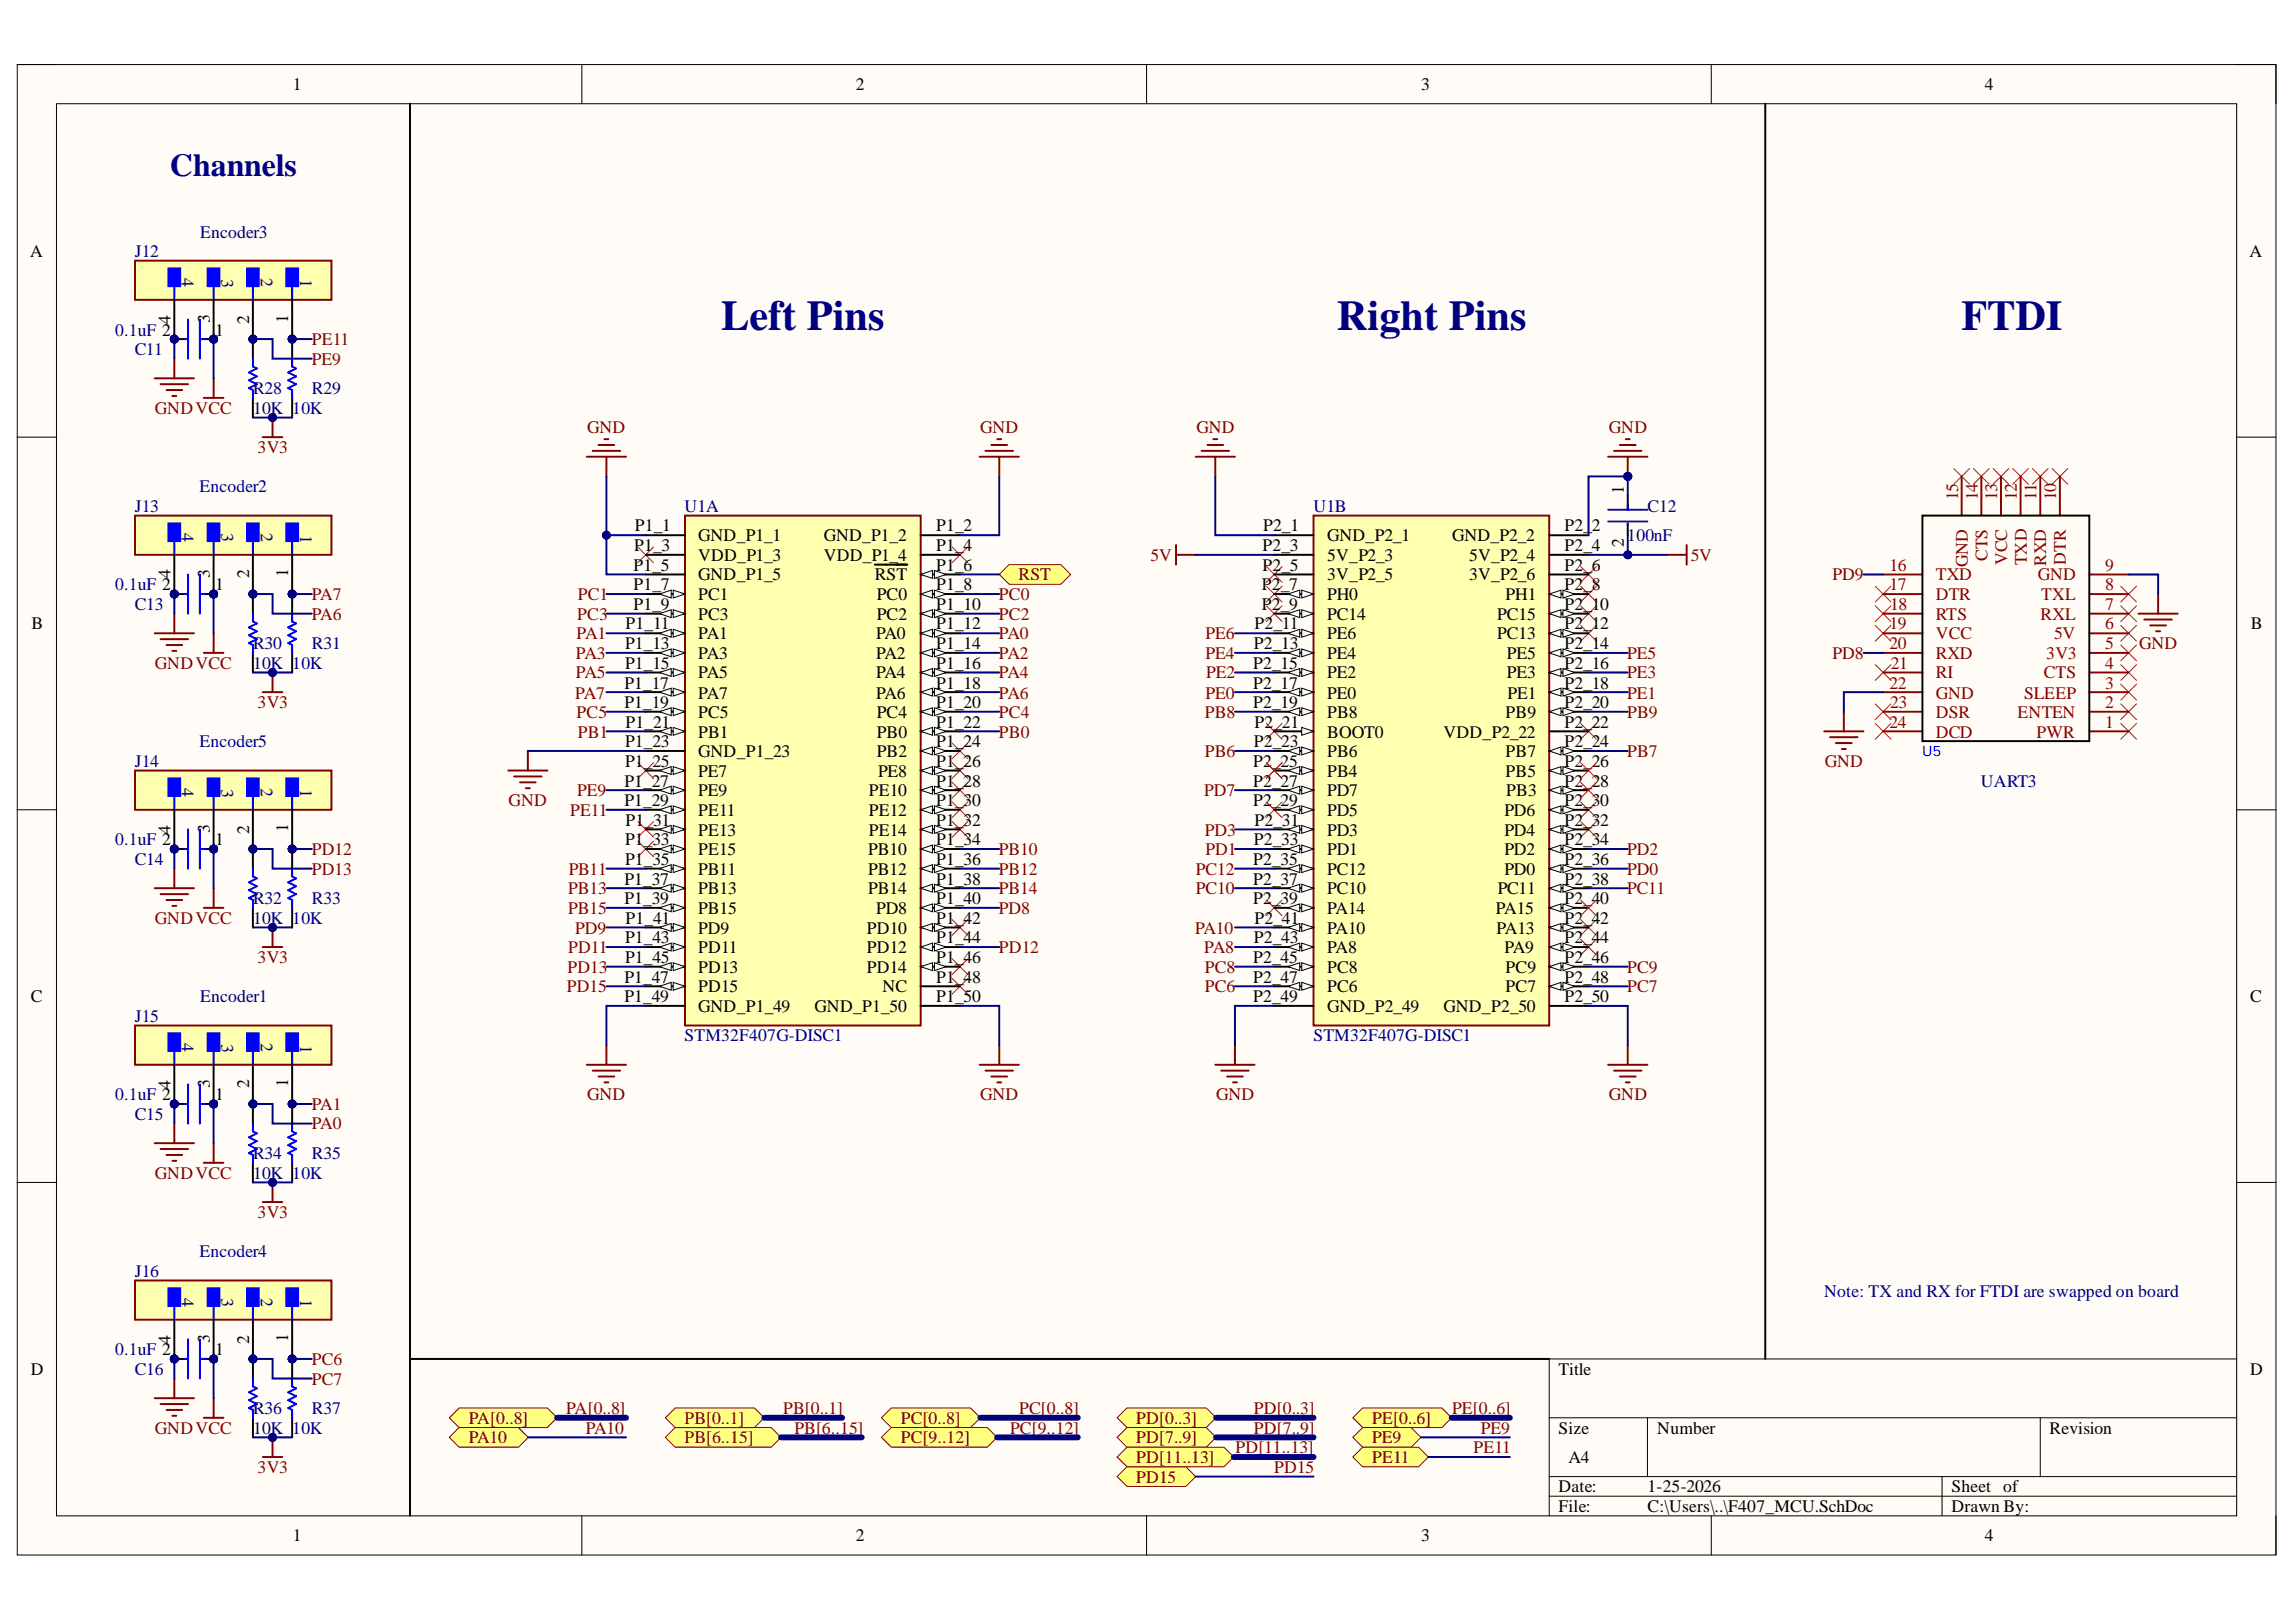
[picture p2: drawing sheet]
<svg xmlns="http://www.w3.org/2000/svg" width="297mm" height="210mm" viewBox="0 0 297 210" stroke-linecap="round" stroke-linejoin="round" font-family="sans-serif">
<defs><g id="words">
<g font-size="5.5" fill="#000080">
<text x="93.3" y="42.7">Left Pins</text>
<text x="173" y="42.7">Right Pins</text>
<text x="253.7" y="42.7">FTDI</text>
</g>
<text font-size="4.1" fill="#000080" x="22" y="22.7">Channels</text>
<g font-size="2.3">
<text x="37.9" y="11.7">1</text>
<text x="110.7" y="11.7">2</text>
<text x="183.9" y="11.7">3</text>
<text x="256.8" y="11.7">4</text>
<text x="3.9" y="33.3">A</text>
<text x="291" y="33.3">A</text>
<text x="22.1" y="41.9" transform="rotate(-90 22.1 41.9)">4</text>
<text x="27.2" y="41.8" transform="rotate(-90 27.2 41.8)">3</text>
<text x="32.2" y="41.9" transform="rotate(-90 32.2 41.9)">2</text>
<text x="37.3" y="41.7" transform="rotate(-90 37.3 41.7)">1</text>
<text x="27.8" y="43.4">1</text>
<text x="210.1" y="64" transform="rotate(-90 210.1 64)">1</text>
<text x="82" y="71.3">P1_3</text>
<text x="82.1" y="68.8">P1_1</text>
<text x="90.3" y="70">GND_P1_1</text>
<text x="106.6" y="70">GND_P1_2</text>
<text x="121.1" y="68.8">P1_2</text>
<text x="121.1" y="71.3">P1_4</text>
<text x="163.3" y="71.3">P2_3</text>
<text x="163.4" y="68.8">P2_1</text>
<text x="171.7" y="70">GND_P2_1</text>
<text x="187.9" y="70">GND_P2_2</text>
<text x="202.4" y="68.8">P2_</text>
<text x="202.4" y="71.3">P2_4</text>
<text x="205.9" y="68.8">2</text>
<text x="210.1" y="70.8" transform="rotate(-90 210.1 70.8)">2</text>
<text x="22.1" y="74.9" transform="rotate(-90 22.1 74.9)">4</text>
<text x="27.2" y="74.8" transform="rotate(-90 27.2 74.8)">3</text>
<text x="27.8" y="76.4">1</text>
<text x="32.2" y="74.9" transform="rotate(-90 32.2 74.9)">2</text>
<text x="37.3" y="74.7" transform="rotate(-90 37.3 74.7)">1</text>
<text x="82" y="73.8">P1_5</text>
<text x="82" y="76.4">P1_7</text>
<text x="90.3" y="72.6">VDD_P1_3</text>
<text x="90.3" y="75.1">GND_P1_5</text>
<text x="90.3" y="77.6">PC1</text>
<text x="106.6" y="72.6">VDD_P1_4</text>
<text x="113.2" y="75.1">RST</text>
<text x="113.4" y="77.6">PC0</text>
<text x="121.1" y="73.8">P1_6</text>
<text x="121.1" y="76.4">P1_8</text>
<text x="163.2" y="76.4">P2_7</text>
<text x="163.3" y="73.8">P2_5</text>
<text x="171.7" y="72.6">5V_P2_3</text>
<text x="171.7" y="75.1">3V_P2_5</text>
<text x="171.7" y="77.6">PH0</text>
<text x="190.1" y="72.6">5V_P2_4</text>
<text x="190.1" y="75.1">3V_P2_6</text>
<text x="194.8" y="77.6">PH1</text>
<text x="202.4" y="73.8">P2_6</text>
<text x="202.4" y="76.4">P2_8</text>
<text x="4.1" y="81.4">B</text>
<text x="80.9" y="84">P1_13</text>
<text x="80.9" y="81.4">P1_11</text>
<text x="82" y="78.9">P1_9</text>
<text x="90.3" y="80.2">PC3</text>
<text x="90.3" y="82.7">PA1</text>
<text x="113.3" y="82.7">PA0</text>
<text x="113.4" y="80.2">PC2</text>
<text x="121.1" y="78.9">P1_10</text>
<text x="121.1" y="81.4">P1_12</text>
<text x="121.1" y="84">P1_14</text>
<text x="162.2" y="84">P2_13</text>
<text x="162.3" y="81.4">P2_11</text>
<text x="163.2" y="78.9">P2_9</text>
<text x="171.7" y="80.2">PC14</text>
<text x="171.7" y="82.7">PE6</text>
<text x="193.7" y="80.2">PC15</text>
<text x="193.7" y="82.7">PC13</text>
<text x="202.4" y="78.9">P2_10</text>
<text x="202.4" y="81.4">P2_12</text>
<text x="202.4" y="84">P2_14</text>
<text x="291.2" y="81.4">B</text>
<text x="80.8" y="89.1">P1_17</text>
<text x="80.9" y="86.5">P1_15</text>
<text x="90.3" y="85.2">PA3</text>
<text x="90.3" y="87.8">PA5</text>
<text x="113.3" y="85.2">PA2</text>
<text x="113.3" y="87.8">PA4</text>
<text x="121.1" y="86.5">P1_16</text>
<text x="121.1" y="89.1">P1_18</text>
<text x="162.1" y="86.5">P2_15</text>
<text x="162.1" y="89.1">P2_17</text>
<text x="171.7" y="85.2">PE4</text>
<text x="171.7" y="87.8">PE2</text>
<text x="195" y="85.2">PE5</text>
<text x="195" y="87.8">PE3</text>
<text x="202.4" y="86.5">P2_16</text>
<text x="202.4" y="89.1">P2_18</text>
<text x="80.8" y="91.7">P1_19</text>
<text x="80.9" y="94.2">P1_21</text>
<text x="90.3" y="90.4">PA7</text>
<text x="90.3" y="92.9">PC5</text>
<text x="90.3" y="95.5">PB1</text>
<text x="113.3" y="90.4">PA6</text>
<text x="113.4" y="92.9">PC4</text>
<text x="113.4" y="95.5">PB0</text>
<text x="121.1" y="91.7">P1_20</text>
<text x="121.1" y="94.2">P1_22</text>
<text x="162.1" y="91.7">P2_19</text>
<text x="162.3" y="94.2">P2_21</text>
<text x="171.7" y="90.4">PE0</text>
<text x="171.7" y="92.9">PB8</text>
<text x="171.7" y="95.5">BOOT0</text>
<text x="186.8" y="95.5">VDD_P2_22</text>
<text x="194.8" y="92.9">PB9</text>
<text x="195" y="90.4">PE1</text>
<text x="202.4" y="91.7">P2_20</text>
<text x="202.4" y="94.2">P2_22</text>
<text x="80.8" y="101.8">P1_27</text>
<text x="80.9" y="96.7">P1_23</text>
<text x="80.9" y="99.3">P1_25</text>
<text x="90.3" y="98">GND_P1_23</text>
<text x="90.3" y="100.5">PE7</text>
<text x="113.4" y="98">PB2</text>
<text x="113.6" y="100.5">PE8</text>
<text x="121.1" y="96.7">P1_24</text>
<text x="121.1" y="99.3">P1_26</text>
<text x="121.1" y="101.8">P1_28</text>
<text x="162.1" y="99.3">P2_25</text>
<text x="162.1" y="101.8">P2_27</text>
<text x="162.2" y="96.7">P2_23</text>
<text x="171.7" y="98">PB6</text>
<text x="171.7" y="100.5">PB4</text>
<text x="194.8" y="98">PB7</text>
<text x="194.8" y="100.5">PB5</text>
<text x="202.4" y="96.7">P2_24</text>
<text x="202.4" y="99.3">P2_26</text>
<text x="202.4" y="101.8">P2_28</text>
<text x="22.1" y="107.9" transform="rotate(-90 22.1 107.9)">4</text>
<text x="27.2" y="107.8" transform="rotate(-90 27.2 107.8)">3</text>
<text x="32.2" y="107.9" transform="rotate(-90 32.2 107.9)">2</text>
<text x="37.3" y="107.7" transform="rotate(-90 37.3 107.7)">1</text>
<text x="80.8" y="104.3">P1_29</text>
<text x="80.9" y="106.9">P1_31</text>
<text x="90.3" y="103.1">PE9</text>
<text x="90.3" y="105.6">PE11</text>
<text x="112.4" y="103.1">PE10</text>
<text x="112.4" y="105.6">PE12</text>
<text x="121.1" y="104.3">P1_30</text>
<text x="121.1" y="106.9">P1_32</text>
<text x="162.1" y="104.3">P2_29</text>
<text x="162.3" y="106.9">P2_31</text>
<text x="171.7" y="103.1">PD7</text>
<text x="171.7" y="105.6">PD5</text>
<text x="194.6" y="105.6">PD6</text>
<text x="194.9" y="103.1">PB3</text>
<text x="202.4" y="104.3">P2_30</text>
<text x="202.4" y="106.9">P2_32</text>
<text x="27.8" y="109.4">1</text>
<text x="80.9" y="109.4">P1_33</text>
<text x="80.9" y="111.9">P1_35</text>
<text x="90.3" y="108.1">PE13</text>
<text x="90.3" y="110.7">PE15</text>
<text x="90.3" y="113.2">PB11</text>
<text x="112.3" y="110.7">PB10</text>
<text x="112.3" y="113.2">PB12</text>
<text x="112.4" y="108.1">PE14</text>
<text x="121.1" y="109.4">P1_34</text>
<text x="121.1" y="111.9">P1_36</text>
<text x="162.1" y="111.9">P2_35</text>
<text x="162.2" y="109.4">P2_33</text>
<text x="171.7" y="108.1">PD3</text>
<text x="171.7" y="110.7">PD1</text>
<text x="171.7" y="113.2">PC12</text>
<text x="194.6" y="108.1">PD4</text>
<text x="194.6" y="110.7">PD2</text>
<text x="194.6" y="113.2">PD0</text>
<text x="202.4" y="109.4">P2_34</text>
<text x="202.4" y="111.9">P2_36</text>
<text x="80.8" y="114.5">P1_37</text>
<text x="80.8" y="117">P1_39</text>
<text x="80.9" y="119.5">P1_41</text>
<text x="90.3" y="115.7">PB13</text>
<text x="90.3" y="118.3">PB15</text>
<text x="112.3" y="115.7">PB14</text>
<text x="113.3" y="118.3">PD8</text>
<text x="121.1" y="114.5">P1_38</text>
<text x="121.1" y="117">P1_40</text>
<text x="121.1" y="119.5">P1_42</text>
<text x="162.1" y="114.5">P2_37</text>
<text x="162.1" y="117">P2_39</text>
<text x="162.3" y="119.5">P2_41</text>
<text x="171.7" y="115.7">PC10</text>
<text x="171.7" y="118.3">PA14</text>
<text x="193.5" y="118.3">PA15</text>
<text x="193.8" y="115.7">PC11</text>
<text x="202.4" y="114.5">P2_38</text>
<text x="202.4" y="117">P2_40</text>
<text x="202.4" y="119.5">P2_42</text>
<text x="80.9" y="122.1">P1_43</text>
<text x="80.9" y="124.6">P1_45</text>
<text x="90.3" y="120.8">PD9</text>
<text x="90.3" y="123.3">PD11</text>
<text x="90.3" y="125.9">PD13</text>
<text x="112.2" y="120.8">PD10</text>
<text x="112.2" y="123.3">PD12</text>
<text x="112.2" y="125.9">PD14</text>
<text x="121.1" y="122.1">P1_44</text>
<text x="121.1" y="124.6">P1_46</text>
<text x="162.1" y="124.6">P2_45</text>
<text x="162.2" y="122.1">P2_43</text>
<text x="171.7" y="120.8">PA10</text>
<text x="171.7" y="123.3">PA8</text>
<text x="171.7" y="125.9">PC8</text>
<text x="193.6" y="120.8">PA13</text>
<text x="194.6" y="123.3">PA9</text>
<text x="194.8" y="125.9">PC9</text>
<text x="202.4" y="122.1">P2_44</text>
<text x="202.4" y="124.6">P2_46</text>
<text x="4" y="129.7">C</text>
<text x="80.8" y="127.1">P1_47</text>
<text x="80.8" y="129.7">P1_49</text>
<text x="90.3" y="128.4">PD15</text>
<text x="90.3" y="130.9">GND_P1_49</text>
<text x="105.4" y="130.9">GND_P1_50</text>
<text x="114.2" y="128.4">NC</text>
<text x="121.1" y="127.1">P1_48</text>
<text x="121.1" y="129.7">P1_50</text>
<text x="162.1" y="127.1">P2_47</text>
<text x="162.1" y="129.7">P2_49</text>
<text x="171.7" y="128.4">PC6</text>
<text x="171.7" y="130.9">GND_P2_49</text>
<text x="186.8" y="130.9">GND_P2_50</text>
<text x="194.8" y="128.4">PC7</text>
<text x="202.4" y="127.1">P2_48</text>
<text x="202.4" y="129.7">P2_50</text>
<text x="291.1" y="129.7">C</text>
<text x="22.1" y="140.9" transform="rotate(-90 22.1 140.9)">4</text>
<text x="27.2" y="140.7" transform="rotate(-90 27.2 140.7)">3</text>
<text x="27.8" y="142.4">1</text>
<text x="32.2" y="140.8" transform="rotate(-90 32.2 140.8)">2</text>
<text x="37.3" y="140.7" transform="rotate(-90 37.3 140.7)">1</text>
<text x="22.1" y="173.9" transform="rotate(-90 22.1 173.9)">4</text>
<text x="27.2" y="173.8" transform="rotate(-90 27.2 173.8)">3</text>
<text x="32.2" y="173.9" transform="rotate(-90 32.2 173.9)">2</text>
<text x="37.3" y="173.7" transform="rotate(-90 37.3 173.7)">1</text>
<text x="4" y="177.9">D</text>
<text x="27.8" y="175.4">1</text>
<text x="201.6" y="177.9">Title</text>
<text x="291.1" y="177.9">D</text>
<text x="201.6" y="185.5">Size</text>
<text x="214.4" y="185.5">Number</text>
<text x="265.2" y="185.5">Revision</text>
<text x="202.9" y="189.3">A4</text>
<text x="201.6" y="193.1">Date:</text>
<text x="201.6" y="195.7">File:</text>
<text x="213.1" y="193.1">1-25-2026</text>
<text x="213.1" y="195.7">C:\Users\..\F407_MCU.SchDoc</text>
<text x="252.5" y="193.1">Sheet of</text>
<text x="252.5" y="195.7">Drawn By:</text>
<text x="37.9" y="199.5">1</text>
<text x="110.7" y="199.5">2</text>
<text x="183.9" y="199.5">3</text>
<text x="256.8" y="199.5">4</text>
</g>
<g font-size="2.3" fill="#000080">
<text x="17.4" y="33.3">J12</text>
<text x="23.5" y="36" transform="rotate(90 23.5 36)">4</text>
<text x="25.9" y="30.8">Encoder3</text>
<text x="33.7" y="36" transform="rotate(90 33.7 36)">2</text>
<text x="28.7" y="36.1" transform="rotate(90 28.7 36.1)">3</text>
<text x="38.8" y="36.2" transform="rotate(90 38.8 36.2)">1</text>
<text x="14.9" y="43.4">0.1uF 2</text>
<text x="17.4" y="46">C11</text>
<text x="32.7" y="51">R28</text>
<text x="32.7" y="53.6">10K</text>
<text x="37.8" y="53.6">10K</text>
<text x="40.3" y="51">R29</text>
<text x="25.8" y="63.7">Encoder2</text>
<text x="17.4" y="66.2">J13</text>
<text x="23.5" y="68.9" transform="rotate(90 23.5 68.9)">4</text>
<text x="28.7" y="69" transform="rotate(90 28.7 69)">3</text>
<text x="33.7" y="68.9" transform="rotate(90 33.7 68.9)">2</text>
<text x="38.8" y="69.2" transform="rotate(90 38.8 69.2)">1</text>
<text x="88.6" y="66.2">U1A</text>
<text x="169.9" y="66.2">U1B</text>
<text x="210.5" y="70">100nF</text>
<text x="213.1" y="66.2">C12</text>
<text x="14.9" y="76.4">0.1uF 2</text>
<text x="17.4" y="78.9">C13</text>
<text x="32.7" y="84">R30</text>
<text x="40.3" y="84">R31</text>
<text x="32.7" y="86.5">10K</text>
<text x="37.8" y="86.5">10K</text>
<text x="17.4" y="99.3">J14</text>
<text x="23.5" y="102" transform="rotate(90 23.5 102)">4</text>
<text x="25.8" y="96.7">Encoder5</text>
<text x="33.7" y="102" transform="rotate(90 33.7 102)">2</text>
<text x="256.3" y="101.8">UART3</text>
<text x="28.7" y="102.1" transform="rotate(90 28.7 102.1)">3</text>
<text x="38.8" y="102.1" transform="rotate(90 38.8 102.1)">1</text>
<text x="14.9" y="109.4">0.1uF 2</text>
<text x="17.4" y="111.9">C14</text>
<text x="32.7" y="117">R32</text>
<text x="32.7" y="119.5">10K</text>
<text x="37.8" y="119.5">10K</text>
<text x="40.3" y="117">R33</text>
<text x="25.9" y="129.7">Encoder1</text>
<text x="17.4" y="132.2">J15</text>
<text x="23.5" y="134.9" transform="rotate(90 23.5 134.9)">4</text>
<text x="28.7" y="135.1" transform="rotate(90 28.7 135.1)">3</text>
<text x="33.7" y="134.9" transform="rotate(90 33.7 134.9)">2</text>
<text x="38.8" y="135.2" transform="rotate(90 38.8 135.2)">1</text>
<text x="88.6" y="134.7">STM32F407G-DISC1</text>
<text x="169.9" y="134.7">STM32F407G-DISC1</text>
<text x="14.9" y="142.4">0.1uF 2</text>
<text x="17.4" y="144.9">C15</text>
<text x="32.7" y="150">R34</text>
<text x="32.7" y="152.6">10K</text>
<text x="37.8" y="152.6">10K</text>
<text x="40.3" y="150">R35</text>
<text x="17.4" y="165.2">J16</text>
<text x="23.5" y="168" transform="rotate(90 23.5 168)">4</text>
<text x="25.8" y="162.7">Encoder4</text>
<text x="33.7" y="168" transform="rotate(90 33.7 168)">2</text>
<text x="236" y="167.8">Note: TX and RX for FTDI are swapped on board</text>
<text x="28.7" y="168" transform="rotate(90 28.7 168)">3</text>
<text x="38.8" y="168.1" transform="rotate(90 38.8 168.1)">1</text>
<text x="14.9" y="175.4">0.1uF 2</text>
<text x="17.4" y="177.9">C16</text>
<text x="32.7" y="183">R36</text>
<text x="32.7" y="185.5">10K</text>
<text x="37.8" y="185.5">10K</text>
<text x="40.3" y="183">R37</text>
</g>
<g font-size="2.3" fill="#800000">
<text x="40.3" y="44.7">PE11</text>
<text x="40.3" y="47.2">PE9</text>
<text x="20" y="53.6">GNDVCC</text>
<text x="33.3" y="58.6">3V3</text>
<text x="76" y="56.1">GND</text>
<text x="126.8" y="56.1">GND</text>
<text x="154.8" y="56.1">GND</text>
<text x="208.2" y="56.1">GND</text>
<text x="40.3" y="77.6">PA7</text>
<text x="74.8" y="77.6">PC1</text>
<text x="129.2" y="77.6">PC0</text>
<text x="131.8" y="75.1">RST</text>
<text x="148.9" y="72.6">5V</text>
<text x="218.7" y="72.6">5V</text>
<text x="237.1" y="75.1">PD9</text>
<text x="40.3" y="80.2">PA6</text>
<text x="74.6" y="82.7">PA1</text>
<text x="74.7" y="80.2">PC3</text>
<text x="129.2" y="80.2">PC2</text>
<text x="129.2" y="82.7">PA0</text>
<text x="156" y="82.7">PE6</text>
<text x="276.7" y="84">GND</text>
<text x="20" y="86.5">GNDVCC</text>
<text x="74.5" y="87.8">PA5</text>
<text x="74.5" y="85.2">PA3</text>
<text x="129.2" y="87.8">PA4</text>
<text x="129.2" y="85.2">PA2</text>
<text x="156" y="85.2">PE4</text>
<text x="156.1" y="87.8">PE2</text>
<text x="210.5" y="85.2">PE5</text>
<text x="210.5" y="87.8">PE3</text>
<text x="237.1" y="85.2">PD8</text>
<text x="33.3" y="91.7">3V3</text>
<text x="74.4" y="90.4">PA7</text>
<text x="74.6" y="92.9">PC5</text>
<text x="74.8" y="95.5">PB1</text>
<text x="129.2" y="92.9">PC4</text>
<text x="129.2" y="90.4">PA6</text>
<text x="129.2" y="95.5">PB0</text>
<text x="155.9" y="92.9">PB8</text>
<text x="156" y="90.4">PE0</text>
<text x="210.5" y="90.4">PE1</text>
<text x="210.5" y="92.9">PB9</text>
<text x="155.9" y="98">PB6</text>
<text x="210.5" y="98">PB7</text>
<text x="236.1" y="99.3">GND</text>
<text x="65.8" y="104.3">GND</text>
<text x="73.8" y="105.6">PE11</text>
<text x="74.7" y="103.1">PE9</text>
<text x="155.8" y="103.1">PD7</text>
<text x="40.3" y="110.7">PD12</text>
<text x="40.3" y="113.2">PD13</text>
<text x="73.6" y="113.2">PB11</text>
<text x="129.2" y="110.7">PB10</text>
<text x="129.2" y="113.2">PB12</text>
<text x="154.7" y="113.2">PC12</text>
<text x="155.9" y="108.1">PD3</text>
<text x="156" y="110.7">PD1</text>
<text x="210.5" y="110.7">PD2</text>
<text x="210.5" y="113.2">PD0</text>
<text x="20" y="119.5">GNDVCC</text>
<text x="73.5" y="118.3">PB15</text>
<text x="73.5" y="115.7">PB13</text>
<text x="129.2" y="115.7">PB14</text>
<text x="129.2" y="118.3">PD8</text>
<text x="154.7" y="115.7">PC10</text>
<text x="210.5" y="115.7">PC11</text>
<text x="33.3" y="124.6">3V3</text>
<text x="73.4" y="125.9">PD13</text>
<text x="73.5" y="123.3">PD11</text>
<text x="74.4" y="120.8">PD9</text>
<text x="129.2" y="123.3">PD12</text>
<text x="154.6" y="120.8">PA10</text>
<text x="155.8" y="123.3">PA8</text>
<text x="155.9" y="125.9">PC8</text>
<text x="210.5" y="125.9">PC9</text>
<text x="73.3" y="128.4">PD15</text>
<text x="155.9" y="128.4">PC6</text>
<text x="210.5" y="128.4">PC7</text>
<text x="40.3" y="143.6">PA1</text>
<text x="76" y="142.4">GND</text>
<text x="126.8" y="142.4">GND</text>
<text x="157.3" y="142.4">GND</text>
<text x="208.2" y="142.4">GND</text>
<text x="40.3" y="146.2">PA0</text>
<text x="20" y="152.6">GNDVCC</text>
<text x="33.3" y="157.6">3V3</text>
<text x="40.3" y="179.2">PC7</text>
<text x="40.3" y="176.7">PC6</text>
<text x="20" y="185.5">GNDVCC</text>
<text x="60.6" y="184.3">PA[0..8]</text>
<text x="73.2" y="183">PA[0..8]</text>
<text x="75.8" y="185.5">PA10</text>
<text x="88.6" y="184.3">PB[0..1]</text>
<text x="101.3" y="183">PB[0..1]</text>
<text x="102.8" y="185.5">PB[6..15]</text>
<text x="116.6" y="184.3">PC[0..8]</text>
<text x="130.7" y="185.5">PC[9..12]</text>
<text x="131.9" y="183">PC[0..8]</text>
<text x="147" y="184.3">PD[0..3]</text>
<text x="162.2" y="183">PD[0..3]</text>
<text x="162.2" y="185.5">PD[7..9]</text>
<text x="177.5" y="184.3">PE[0..6]</text>
<text x="187.9" y="183">PE[0..6]</text>
<text x="191.6" y="185.5">PE9</text>
<text x="33.3" y="190.6">3V3</text>
<text x="60.6" y="186.8">PA10</text>
<text x="88.6" y="186.8">PB[6..15]</text>
<text x="116.6" y="186.8">PC[9..12]</text>
<text x="147" y="186.8">PD[7..9]</text>
<text x="147" y="189.3">PD[11..13]</text>
<text x="147" y="191.9">PD15</text>
<text x="159.9" y="188.1">PD[11..13]</text>
<text x="164.8" y="190.6">PD15</text>
<text x="177.5" y="186.8">PE9</text>
<text x="177.5" y="189.3">PE11</text>
<text x="190.6" y="188.1">PE11</text>
</g>
<g font-size="2.3" fill="#800">
<text x="253.3" y="64.7" transform="rotate(-90 253.3 64.7)">15</text>
<text x="255.9" y="64.7" transform="rotate(-90 255.9 64.7)">14</text>
<text x="258.4" y="64.7" transform="rotate(-90 258.4 64.7)">13</text>
<text x="260.9" y="64.7" transform="rotate(-90 260.9 64.7)">12</text>
<text x="263.5" y="64.7" transform="rotate(-90 263.5 64.7)">11</text>
<text x="266" y="64.7" transform="rotate(-90 266 64.7)">10</text>
<text x="244.4" y="73.8">16</text>
<text x="244.4" y="76.4">17</text>
<text x="250.4" y="75.1">TXD</text>
<text x="250.4" y="77.6">DTR</text>
<text x="254.6" y="73.4" transform="rotate(-90 254.6 73.4)">GND</text>
<text x="257.1" y="72.6" transform="rotate(-90 257.1 72.6)">CTS</text>
<text x="259.7" y="73.2" transform="rotate(-90 259.7 73.2)">VCC</text>
<text x="262.2" y="73.2" transform="rotate(-90 262.2 73.2)">TXD</text>
<text x="263.6" y="75.1">GND</text>
<text x="264.1" y="77.6">TXL</text>
<text x="264.7" y="73.2" transform="rotate(-90 264.7 73.2)">RXD</text>
<text x="267.3" y="73.1" transform="rotate(-90 267.3 73.1)">DTR</text>
<text x="272.4" y="76.4">8</text>
<text x="272.4" y="73.8">9</text>
<text x="244.4" y="81.4">19</text>
<text x="244.4" y="84">20</text>
<text x="244.5" y="78.9">18</text>
<text x="250.4" y="80.2">RTS</text>
<text x="250.4" y="82.7">VCC</text>
<text x="264" y="80.2">RXL</text>
<text x="265.8" y="82.7">5V</text>
<text x="272.4" y="84">5</text>
<text x="272.4" y="81.4">6</text>
<text x="272.4" y="78.9">7</text>
<text x="244.4" y="89.1">22</text>
<text x="244.6" y="86.5">21</text>
<text x="250.4" y="85.2">RXD</text>
<text x="250.4" y="87.8">RI</text>
<text x="264.4" y="87.8">CTS</text>
<text x="264.7" y="85.2">3V3</text>
<text x="272.4" y="89.1">3</text>
<text x="272.4" y="86.5">4</text>
<text x="244.4" y="94.2">24</text>
<text x="244.5" y="91.7">23</text>
<text x="250.4" y="90.4">GND</text>
<text x="250.4" y="92.9">DSR</text>
<text x="250.4" y="95.5">DCD</text>
<text x="261" y="92.9">ENTEN</text>
<text x="261.9" y="90.4">SLEEP</text>
<text x="263.5" y="95.5">PWR</text>
<text x="272.4" y="94.2">1</text>
<text x="272.4" y="91.7">2</text>
</g>
<text font-size="1.9" fill="#00f" x="248.7" y="97.8">U5</text>
</g></defs>
<path d="M2.2 8.4h292.2v192.8h-292.2z" fill-rule="evenodd" fill="#fffcf8"/>
<path d="M2.2 8.4h292.2v192.8h-292.2z" fill="none" stroke="#000" stroke-width=".13"/>
<path d="M7.3 13.4h282.1v182.8h-282.1z" fill-rule="evenodd" fill="#fffcf8"/>
<g fill="none" stroke="#000" stroke-width=".13">
<path d="M2.2 8.3h5.1M7.3 13.4h282.1v182.8h-282.1zM75.3 8.3v5.1M148.3 8.3v5.1M221.4 8.4v5M289.4 8.4h5v5M2.2 56.6h5.1M289.4 56.6h5M2.2 104.8h5.1M289.4 104.8h5M2.2 153h5.1M289.4 153h5"/>
<path d="M289.4 175.9h-89v20.3M75.3 196.2v5M148.3 196.2v5M200.4 183.5h89M200.4 191.1h89M200.4 193.6h89M213.1 183.5v7.6M221.4 196.2v5M251.2 191.1v5.1M264 183.5v7.6M294.4 196.2v5"/>
</g>
<circle cx="37.8" cy="43.9" r=".51" fill="#000080"/>
<circle cx="37.8" cy="43.9" r=".51" fill="none" stroke="#000080" stroke-width=".13"/>
<circle cx="32.7" cy="43.9" r=".51" fill="#000080"/>
<circle cx="32.7" cy="43.9" r=".51" fill="none" stroke="#000080" stroke-width=".13"/>
<circle cx="27.6" cy="43.9" r=".51" fill="#000080"/>
<circle cx="27.6" cy="43.9" r=".51" fill="none" stroke="#000080" stroke-width=".13"/>
<circle cx="22.6" cy="43.9" r=".51" fill="#000080"/>
<circle cx="22.6" cy="43.9" r=".51" fill="none" stroke="#000080" stroke-width=".13"/>
<path d="M17.5 33.7h25.4v5.1h-25.4z" fill-rule="evenodd" fill="#ffffb0"/>
<path d="M17.5 33.7h25.4v5.1h-25.4z" fill="none" stroke="#800000" stroke-width=".25"/>
<path d="M37 34.7h1.6v2.3h-1.6z" fill-rule="evenodd" fill="#00f"/>
<path d="M37 34.7h1.6v2.3h-1.6zM37.8 37v1.8" fill="none" stroke="#00f" stroke-width=".25"/>
<path d="M32 34.7h1.5v2.3h-1.5z" fill-rule="evenodd" fill="#00f"/>
<path d="M32 34.7h1.5v2.3h-1.5zM32.7 37v1.8" fill="none" stroke="#00f" stroke-width=".25"/>
<path d="M26.9 34.7h1.5v2.3h-1.5z" fill-rule="evenodd" fill="#00f"/>
<path d="M26.9 34.7h1.5v2.3h-1.5zM27.6 37v1.8" fill="none" stroke="#00f" stroke-width=".25"/>
<path d="M21.8 34.7h1.5v2.3h-1.5z" fill-rule="evenodd" fill="#00f"/>
<path d="M21.8 34.7h1.5v2.3h-1.5zM22.6 37v1.8" fill="none" stroke="#00f" stroke-width=".25"/>
<path d="M37.8 38.8v5.1" fill="none" stroke="#000" stroke-width=".25"/>
<circle cx="37.8" cy="43.9" r=".51" fill="#000080"/>
<circle cx="37.8" cy="43.9" r=".51" fill="none" stroke="#000080" stroke-width=".13"/>
<path d="M32.7 38.8v5.1" fill="none" stroke="#000" stroke-width=".25"/>
<circle cx="32.7" cy="43.9" r=".51" fill="#000080"/>
<circle cx="32.7" cy="43.9" r=".51" fill="none" stroke="#000080" stroke-width=".13"/>
<path d="M27.6 38.8v5.1" fill="none" stroke="#000" stroke-width=".25"/>
<circle cx="27.6" cy="43.9" r=".51" fill="#000080"/>
<circle cx="27.6" cy="43.9" r=".51" fill="none" stroke="#000080" stroke-width=".13"/>
<path d="M22.6 38.8v5.1" fill="none" stroke="#000" stroke-width=".25"/>
<circle cx="22.6" cy="43.9" r=".51" fill="#000080"/>
<circle cx="22.6" cy="43.9" r=".51" fill="none" stroke="#000080" stroke-width=".13"/>
<path d="M20 49h5.1M20.8 49.7h3.5M21.5 50.5h2.1M22.3 51.2h.5M22.6 46.4v2.6" fill="none" stroke="#800000" stroke-width=".25"/>
<circle cx="37.8" cy="43.9" r=".51" fill="#000080"/>
<circle cx="37.8" cy="43.9" r=".51" fill="none" stroke="#000080" stroke-width=".13"/>
<path d="M37.8 43.9v2.5" fill="none" stroke="#000" stroke-width=".25"/>
<circle cx="37.8" cy="43.9" r=".51" fill="#000080"/>
<circle cx="37.8" cy="43.9" r=".51" fill="none" stroke="#000080" stroke-width=".13"/>
<path d="M37.8 51.5v2.5" fill="none" stroke="#000" stroke-width=".25"/>
<path d="M37.8 46.4v1l.5 .3-1 .5 1 .5-1 .5 1 .5-1 .5 .5 .3v1" fill="none" stroke="#00f" stroke-width=".25"/>
<circle cx="32.7" cy="43.9" r=".51" fill="#000080"/>
<circle cx="32.7" cy="43.9" r=".51" fill="none" stroke="#000080" stroke-width=".13"/>
<path d="M32.7 43.9v2.5" fill="none" stroke="#000" stroke-width=".25"/>
<circle cx="32.7" cy="43.9" r=".51" fill="#000080"/>
<circle cx="32.7" cy="43.9" r=".51" fill="none" stroke="#000080" stroke-width=".13"/>
<path d="M32.7 51.5v2.5" fill="none" stroke="#000" stroke-width=".25"/>
<path d="M32.7 46.4v1l.5 .3-1 .5 1 .5-1 .5 1 .5-1 .5 .5 .3v1" fill="none" stroke="#00f" stroke-width=".25"/>
<path d="M34 56.6h2.5M35.3 54v2.6" fill="none" stroke="#800000" stroke-width=".25"/>
<circle cx="35.3" cy="54" r=".51" fill="#000080"/>
<circle cx="35.3" cy="54" r=".51" fill="none" stroke="#000080" stroke-width=".13"/>
<circle cx="37.8" cy="76.9" r=".51" fill="#000080"/>
<circle cx="37.8" cy="76.9" r=".51" fill="none" stroke="#000080" stroke-width=".13"/>
<circle cx="32.7" cy="76.9" r=".51" fill="#000080"/>
<circle cx="32.7" cy="76.9" r=".51" fill="none" stroke="#000080" stroke-width=".13"/>
<circle cx="27.6" cy="76.9" r=".51" fill="#000080"/>
<circle cx="27.6" cy="76.9" r=".51" fill="none" stroke="#000080" stroke-width=".13"/>
<circle cx="22.6" cy="76.9" r=".51" fill="#000080"/>
<circle cx="22.6" cy="76.9" r=".51" fill="none" stroke="#000080" stroke-width=".13"/>
<path d="M17.5 66.7h25.4v5.1h-25.4z" fill-rule="evenodd" fill="#ffffb0"/>
<path d="M17.5 66.7h25.4v5.1h-25.4z" fill="none" stroke="#800000" stroke-width=".25"/>
<path d="M37 67.7h1.6v2.3h-1.6z" fill-rule="evenodd" fill="#00f"/>
<path d="M37 67.7h1.6v2.3h-1.6zM37.8 70v1.8" fill="none" stroke="#00f" stroke-width=".25"/>
<path d="M32 67.7h1.5v2.3h-1.5z" fill-rule="evenodd" fill="#00f"/>
<path d="M32 67.7h1.5v2.3h-1.5zM32.7 70v1.8" fill="none" stroke="#00f" stroke-width=".25"/>
<path d="M26.9 67.7h1.5v2.3h-1.5z" fill-rule="evenodd" fill="#00f"/>
<path d="M26.9 67.7h1.5v2.3h-1.5zM27.6 70v1.8" fill="none" stroke="#00f" stroke-width=".25"/>
<path d="M21.8 67.7h1.5v2.3h-1.5z" fill-rule="evenodd" fill="#00f"/>
<path d="M21.8 67.7h1.5v2.3h-1.5zM22.6 70v1.8" fill="none" stroke="#00f" stroke-width=".25"/>
<path d="M37.8 71.8v5.1" fill="none" stroke="#000" stroke-width=".25"/>
<circle cx="37.8" cy="76.9" r=".51" fill="#000080"/>
<circle cx="37.8" cy="76.9" r=".51" fill="none" stroke="#000080" stroke-width=".13"/>
<path d="M32.7 71.8v5.1" fill="none" stroke="#000" stroke-width=".25"/>
<circle cx="32.7" cy="76.9" r=".51" fill="#000080"/>
<circle cx="32.7" cy="76.9" r=".51" fill="none" stroke="#000080" stroke-width=".13"/>
<path d="M27.6 71.8v5.1" fill="none" stroke="#000" stroke-width=".25"/>
<circle cx="27.6" cy="76.9" r=".51" fill="#000080"/>
<circle cx="27.6" cy="76.9" r=".51" fill="none" stroke="#000080" stroke-width=".13"/>
<path d="M22.6 71.8v5.1" fill="none" stroke="#000" stroke-width=".25"/>
<circle cx="22.6" cy="76.9" r=".51" fill="#000080"/>
<circle cx="22.6" cy="76.9" r=".51" fill="none" stroke="#000080" stroke-width=".13"/>
<path d="M22.6 79.4v2.6M20 82h5.1M20.8 82.7h3.5M21.5 83.5h2.1M22.3 84.2h.5" fill="none" stroke="#800000" stroke-width=".25"/>
<circle cx="37.8" cy="76.9" r=".51" fill="#000080"/>
<circle cx="37.8" cy="76.9" r=".51" fill="none" stroke="#000080" stroke-width=".13"/>
<path d="M37.8 76.9v2.5" fill="none" stroke="#000" stroke-width=".25"/>
<circle cx="37.8" cy="76.9" r=".51" fill="#000080"/>
<circle cx="37.8" cy="76.9" r=".51" fill="none" stroke="#000080" stroke-width=".13"/>
<path d="M37.8 84.5v2.5" fill="none" stroke="#000" stroke-width=".25"/>
<path d="M37.8 79.4v1l.5 .3-1 .5 1 .5-1 .5 1 .5-1 .5 .5 .3v1" fill="none" stroke="#00f" stroke-width=".25"/>
<circle cx="32.7" cy="76.9" r=".51" fill="#000080"/>
<circle cx="32.7" cy="76.9" r=".51" fill="none" stroke="#000080" stroke-width=".13"/>
<path d="M32.7 76.9v2.5" fill="none" stroke="#000" stroke-width=".25"/>
<circle cx="32.7" cy="76.9" r=".51" fill="#000080"/>
<circle cx="32.7" cy="76.9" r=".51" fill="none" stroke="#000080" stroke-width=".13"/>
<path d="M32.7 84.5v2.5" fill="none" stroke="#000" stroke-width=".25"/>
<path d="M32.7 79.4v1l.5 .3-1 .5 1 .5-1 .5 1 .5-1 .5 .5 .3v1" fill="none" stroke="#00f" stroke-width=".25"/>
<path d="M34 89.6h2.5M35.3 87v2.6" fill="none" stroke="#800000" stroke-width=".25"/>
<circle cx="35.3" cy="87" r=".51" fill="#000080"/>
<circle cx="35.3" cy="87" r=".51" fill="none" stroke="#000080" stroke-width=".13"/>
<circle cx="37.8" cy="109.9" r=".51" fill="#000080"/>
<circle cx="37.8" cy="109.9" r=".51" fill="none" stroke="#000080" stroke-width=".13"/>
<circle cx="32.7" cy="109.9" r=".51" fill="#000080"/>
<circle cx="32.7" cy="109.9" r=".51" fill="none" stroke="#000080" stroke-width=".13"/>
<circle cx="27.6" cy="109.9" r=".51" fill="#000080"/>
<circle cx="27.6" cy="109.9" r=".51" fill="none" stroke="#000080" stroke-width=".13"/>
<circle cx="22.6" cy="109.9" r=".51" fill="#000080"/>
<circle cx="22.6" cy="109.9" r=".51" fill="none" stroke="#000080" stroke-width=".13"/>
<path d="M17.5 99.7h25.4v5.1h-25.4z" fill-rule="evenodd" fill="#ffffb0"/>
<path d="M17.5 99.7h25.4v5.1h-25.4z" fill="none" stroke="#800000" stroke-width=".25"/>
<path d="M37 100.7h1.6v2.3h-1.6z" fill-rule="evenodd" fill="#00f"/>
<path d="M37 100.7h1.6v2.3h-1.6zM37.8 103v1.8" fill="none" stroke="#00f" stroke-width=".25"/>
<path d="M32 100.7h1.5v2.3h-1.5z" fill-rule="evenodd" fill="#00f"/>
<path d="M32 100.7h1.5v2.3h-1.5zM32.7 103v1.8" fill="none" stroke="#00f" stroke-width=".25"/>
<path d="M26.9 100.7h1.5v2.3h-1.5z" fill-rule="evenodd" fill="#00f"/>
<path d="M26.9 100.7h1.5v2.3h-1.5zM27.6 103v1.8" fill="none" stroke="#00f" stroke-width=".25"/>
<path d="M21.8 100.7h1.5v2.3h-1.5z" fill-rule="evenodd" fill="#00f"/>
<path d="M21.8 100.7h1.5v2.3h-1.5zM22.6 103v1.8" fill="none" stroke="#00f" stroke-width=".25"/>
<path d="M37.8 104.8v5.1" fill="none" stroke="#000" stroke-width=".25"/>
<circle cx="37.8" cy="109.9" r=".51" fill="#000080"/>
<circle cx="37.8" cy="109.9" r=".51" fill="none" stroke="#000080" stroke-width=".13"/>
<path d="M32.7 104.8v5.1" fill="none" stroke="#000" stroke-width=".25"/>
<circle cx="32.7" cy="109.9" r=".51" fill="#000080"/>
<circle cx="32.7" cy="109.9" r=".51" fill="none" stroke="#000080" stroke-width=".13"/>
<path d="M27.6 104.8v5.1" fill="none" stroke="#000" stroke-width=".25"/>
<circle cx="27.6" cy="109.9" r=".51" fill="#000080"/>
<circle cx="27.6" cy="109.9" r=".51" fill="none" stroke="#000080" stroke-width=".13"/>
<path d="M22.6 104.8v5.1" fill="none" stroke="#000" stroke-width=".25"/>
<circle cx="22.6" cy="109.9" r=".51" fill="#000080"/>
<circle cx="22.6" cy="109.9" r=".51" fill="none" stroke="#000080" stroke-width=".13"/>
<path d="M20 114.9h5.1M20.8 115.7h3.5M21.5 116.5h2.1M22.3 117.2h.5M22.6 112.4v2.5" fill="none" stroke="#800000" stroke-width=".25"/>
<circle cx="37.8" cy="109.9" r=".51" fill="#000080"/>
<circle cx="37.8" cy="109.9" r=".51" fill="none" stroke="#000080" stroke-width=".13"/>
<path d="M37.8 109.9v2.5" fill="none" stroke="#000" stroke-width=".25"/>
<circle cx="37.8" cy="109.9" r=".51" fill="#000080"/>
<circle cx="37.8" cy="109.9" r=".51" fill="none" stroke="#000080" stroke-width=".13"/>
<path d="M37.8 117.5v2.5" fill="none" stroke="#000" stroke-width=".25"/>
<path d="M37.8 112.4v1l.5 .3-1 .5 1 .5-1 .5 1 .5-1 .5 .5 .3v1" fill="none" stroke="#00f" stroke-width=".25"/>
<circle cx="32.7" cy="109.9" r=".51" fill="#000080"/>
<circle cx="32.7" cy="109.9" r=".51" fill="none" stroke="#000080" stroke-width=".13"/>
<path d="M32.7 109.9v2.5" fill="none" stroke="#000" stroke-width=".25"/>
<circle cx="32.7" cy="109.9" r=".51" fill="#000080"/>
<circle cx="32.7" cy="109.9" r=".51" fill="none" stroke="#000080" stroke-width=".13"/>
<path d="M32.7 117.5v2.5" fill="none" stroke="#000" stroke-width=".25"/>
<path d="M32.7 112.4v1l.5 .3-1 .5 1 .5-1 .5 1 .5-1 .5 .5 .3v1" fill="none" stroke="#00f" stroke-width=".25"/>
<path d="M34 122.6h2.5M35.3 120v2.6" fill="none" stroke="#800000" stroke-width=".25"/>
<circle cx="35.3" cy="120" r=".51" fill="#000080"/>
<circle cx="35.3" cy="120" r=".51" fill="none" stroke="#000080" stroke-width=".13"/>
<circle cx="37.8" cy="142.9" r=".51" fill="#000080"/>
<circle cx="37.8" cy="142.9" r=".51" fill="none" stroke="#000080" stroke-width=".13"/>
<circle cx="32.7" cy="142.9" r=".51" fill="#000080"/>
<circle cx="32.7" cy="142.9" r=".51" fill="none" stroke="#000080" stroke-width=".13"/>
<circle cx="27.6" cy="142.9" r=".51" fill="#000080"/>
<circle cx="27.6" cy="142.9" r=".51" fill="none" stroke="#000080" stroke-width=".13"/>
<circle cx="22.6" cy="142.9" r=".51" fill="#000080"/>
<circle cx="22.6" cy="142.9" r=".51" fill="none" stroke="#000080" stroke-width=".13"/>
<path d="M17.5 132.7h25.4v5.1h-25.4z" fill-rule="evenodd" fill="#ffffb0"/>
<path d="M17.5 132.7h25.4v5.1h-25.4z" fill="none" stroke="#800000" stroke-width=".25"/>
<path d="M37 133.7h1.6v2.3h-1.6z" fill-rule="evenodd" fill="#00f"/>
<path d="M37 133.7h1.6v2.3h-1.6zM37.8 136v1.8" fill="none" stroke="#00f" stroke-width=".25"/>
<path d="M32 133.7h1.5v2.3h-1.5z" fill-rule="evenodd" fill="#00f"/>
<path d="M32 133.7h1.5v2.3h-1.5zM32.7 136v1.8" fill="none" stroke="#00f" stroke-width=".25"/>
<path d="M26.9 133.7h1.5v2.3h-1.5z" fill-rule="evenodd" fill="#00f"/>
<path d="M26.9 133.7h1.5v2.3h-1.5zM27.6 136v1.8" fill="none" stroke="#00f" stroke-width=".25"/>
<path d="M21.8 133.7h1.5v2.3h-1.5z" fill-rule="evenodd" fill="#00f"/>
<path d="M21.8 133.7h1.5v2.3h-1.5zM22.6 136v1.8" fill="none" stroke="#00f" stroke-width=".25"/>
<path d="M37.8 137.8v5.1" fill="none" stroke="#000" stroke-width=".25"/>
<circle cx="37.8" cy="142.9" r=".51" fill="#000080"/>
<circle cx="37.8" cy="142.9" r=".51" fill="none" stroke="#000080" stroke-width=".13"/>
<path d="M32.7 137.8v5.1" fill="none" stroke="#000" stroke-width=".25"/>
<circle cx="32.7" cy="142.9" r=".51" fill="#000080"/>
<circle cx="32.7" cy="142.9" r=".51" fill="none" stroke="#000080" stroke-width=".13"/>
<path d="M27.6 137.8v5.1" fill="none" stroke="#000" stroke-width=".25"/>
<circle cx="27.6" cy="142.9" r=".51" fill="#000080"/>
<circle cx="27.6" cy="142.9" r=".51" fill="none" stroke="#000080" stroke-width=".13"/>
<path d="M22.6 137.8v5.1" fill="none" stroke="#000" stroke-width=".25"/>
<circle cx="22.6" cy="142.9" r=".51" fill="#000080"/>
<circle cx="22.6" cy="142.9" r=".51" fill="none" stroke="#000080" stroke-width=".13"/>
<path d="M20 147.9h5.1M20.8 148.7h3.5M21.5 149.5h2.1M22.3 150.2h.5M22.6 145.4v2.5" fill="none" stroke="#800000" stroke-width=".25"/>
<circle cx="37.8" cy="142.9" r=".51" fill="#000080"/>
<circle cx="37.8" cy="142.9" r=".51" fill="none" stroke="#000080" stroke-width=".13"/>
<path d="M37.8 142.9v2.5" fill="none" stroke="#000" stroke-width=".25"/>
<circle cx="37.8" cy="142.9" r=".51" fill="#000080"/>
<circle cx="37.8" cy="142.9" r=".51" fill="none" stroke="#000080" stroke-width=".13"/>
<path d="M37.8 150.5v2.5" fill="none" stroke="#000" stroke-width=".25"/>
<path d="M37.8 145.4v1l.5 .3-1 .5 1 .5-1 .5 1 .5-1 .5 .5 .3v1" fill="none" stroke="#00f" stroke-width=".25"/>
<circle cx="32.7" cy="142.9" r=".51" fill="#000080"/>
<circle cx="32.7" cy="142.9" r=".51" fill="none" stroke="#000080" stroke-width=".13"/>
<path d="M32.7 142.9v2.5" fill="none" stroke="#000" stroke-width=".25"/>
<circle cx="32.7" cy="142.9" r=".51" fill="#000080"/>
<circle cx="32.7" cy="142.9" r=".51" fill="none" stroke="#000080" stroke-width=".13"/>
<path d="M32.7 150.5v2.5" fill="none" stroke="#000" stroke-width=".25"/>
<path d="M32.7 145.4v1l.5 .3-1 .5 1 .5-1 .5 1 .5-1 .5 .5 .3v1" fill="none" stroke="#00f" stroke-width=".25"/>
<path d="M34 155.6h2.5M35.3 153v2.6" fill="none" stroke="#800000" stroke-width=".25"/>
<circle cx="35.3" cy="153" r=".51" fill="#000080"/>
<circle cx="35.3" cy="153" r=".51" fill="none" stroke="#000080" stroke-width=".13"/>
<circle cx="37.8" cy="175.9" r=".51" fill="#000080"/>
<circle cx="37.8" cy="175.9" r=".51" fill="none" stroke="#000080" stroke-width=".13"/>
<circle cx="32.7" cy="175.9" r=".51" fill="#000080"/>
<circle cx="32.7" cy="175.9" r=".51" fill="none" stroke="#000080" stroke-width=".13"/>
<circle cx="27.6" cy="175.9" r=".51" fill="#000080"/>
<circle cx="27.6" cy="175.9" r=".51" fill="none" stroke="#000080" stroke-width=".13"/>
<circle cx="22.6" cy="175.9" r=".51" fill="#000080"/>
<circle cx="22.6" cy="175.9" r=".51" fill="none" stroke="#000080" stroke-width=".13"/>
<path d="M17.5 165.7h25.4v5.1h-25.4z" fill-rule="evenodd" fill="#ffffb0"/>
<path d="M17.5 165.7h25.4v5.1h-25.4z" fill="none" stroke="#800000" stroke-width=".25"/>
<path d="M37 166.7h1.6v2.3h-1.6z" fill-rule="evenodd" fill="#00f"/>
<path d="M37 166.7h1.6v2.3h-1.6zM37.8 169v1.8" fill="none" stroke="#00f" stroke-width=".25"/>
<path d="M32 166.7h1.5v2.3h-1.5z" fill-rule="evenodd" fill="#00f"/>
<path d="M32 166.7h1.5v2.3h-1.5zM32.7 169v1.8" fill="none" stroke="#00f" stroke-width=".25"/>
<path d="M26.9 166.7h1.5v2.3h-1.5z" fill-rule="evenodd" fill="#00f"/>
<path d="M26.9 166.7h1.5v2.3h-1.5zM27.6 169v1.8" fill="none" stroke="#00f" stroke-width=".25"/>
<path d="M21.8 166.7h1.5v2.3h-1.5z" fill-rule="evenodd" fill="#00f"/>
<path d="M21.8 166.7h1.5v2.3h-1.5zM22.6 169v1.8" fill="none" stroke="#00f" stroke-width=".25"/>
<path d="M37.8 170.8v5.1" fill="none" stroke="#000" stroke-width=".25"/>
<circle cx="37.8" cy="175.9" r=".51" fill="#000080"/>
<circle cx="37.8" cy="175.9" r=".51" fill="none" stroke="#000080" stroke-width=".13"/>
<path d="M32.7 170.8v5.1" fill="none" stroke="#000" stroke-width=".25"/>
<circle cx="32.7" cy="175.9" r=".51" fill="#000080"/>
<circle cx="32.7" cy="175.9" r=".51" fill="none" stroke="#000080" stroke-width=".13"/>
<path d="M27.6 170.8v5.1" fill="none" stroke="#000" stroke-width=".25"/>
<circle cx="27.6" cy="175.9" r=".51" fill="#000080"/>
<circle cx="27.6" cy="175.9" r=".51" fill="none" stroke="#000080" stroke-width=".13"/>
<path d="M22.6 170.8v5.1" fill="none" stroke="#000" stroke-width=".25"/>
<circle cx="22.6" cy="175.9" r=".51" fill="#000080"/>
<circle cx="22.6" cy="175.9" r=".51" fill="none" stroke="#000080" stroke-width=".13"/>
<path d="M22.6 178.4v2.5M20 180.9h5.1M20.8 181.7h3.5M21.5 182.5h2.1M22.3 183.2h.5" fill="none" stroke="#800000" stroke-width=".25"/>
<circle cx="37.8" cy="175.9" r=".51" fill="#000080"/>
<circle cx="37.8" cy="175.9" r=".51" fill="none" stroke="#000080" stroke-width=".13"/>
<path d="M37.8 175.9v2.5" fill="none" stroke="#000" stroke-width=".25"/>
<circle cx="37.8" cy="175.9" r=".51" fill="#000080"/>
<circle cx="37.8" cy="175.9" r=".51" fill="none" stroke="#000080" stroke-width=".13"/>
<path d="M37.8 183.5v2.5" fill="none" stroke="#000" stroke-width=".25"/>
<path d="M37.8 178.4v1l.5 .3-1 .5 1 .5-1 .5 1 .5-1 .5 .5 .3v1" fill="none" stroke="#00f" stroke-width=".25"/>
<circle cx="32.7" cy="175.9" r=".51" fill="#000080"/>
<circle cx="32.7" cy="175.9" r=".51" fill="none" stroke="#000080" stroke-width=".13"/>
<path d="M32.7 175.9v2.5" fill="none" stroke="#000" stroke-width=".25"/>
<circle cx="32.7" cy="175.9" r=".51" fill="#000080"/>
<circle cx="32.7" cy="175.9" r=".51" fill="none" stroke="#000080" stroke-width=".13"/>
<path d="M32.7 183.5v2.5" fill="none" stroke="#000" stroke-width=".25"/>
<path d="M32.7 178.4v1l.5 .3-1 .5 1 .5-1 .5 1 .5-1 .5 .5 .3v1" fill="none" stroke="#00f" stroke-width=".25"/>
<path d="M34 188.6h2.5M35.3 186v2.6" fill="none" stroke="#800000" stroke-width=".25"/>
<circle cx="35.3" cy="186" r=".51" fill="#000080"/>
<circle cx="35.3" cy="186" r=".51" fill="none" stroke="#000080" stroke-width=".13"/>
<circle cx="27.6" cy="43.9" r=".51" fill="#000080"/>
<circle cx="27.6" cy="43.9" r=".51" fill="none" stroke="#000080" stroke-width=".13"/>
<circle cx="22.6" cy="43.9" r=".51" fill="#000080"/>
<circle cx="22.6" cy="43.9" r=".51" fill="none" stroke="#000080" stroke-width=".13"/>
<path d="M25.9 43.9h1.7" fill="none" stroke="#000" stroke-width=".25"/>
<circle cx="27.6" cy="43.9" r=".51" fill="#000080"/>
<circle cx="27.6" cy="43.9" r=".51" fill="none" stroke="#000080" stroke-width=".13"/>
<path d="M22.6 43.9h1.5" fill="none" stroke="#000" stroke-width=".25"/>
<circle cx="22.6" cy="43.9" r=".51" fill="#000080"/>
<circle cx="22.6" cy="43.9" r=".51" fill="none" stroke="#000080" stroke-width=".13"/>
<path d="M23.8 43.9h.3M24.3 41.3v5.1M25.9 41.3v5.1M25.9 43.9h.7" fill="none" stroke="#00f" stroke-width=".25"/>
<circle cx="27.6" cy="76.9" r=".51" fill="#000080"/>
<circle cx="27.6" cy="76.9" r=".51" fill="none" stroke="#000080" stroke-width=".13"/>
<circle cx="22.6" cy="76.9" r=".51" fill="#000080"/>
<circle cx="22.6" cy="76.9" r=".51" fill="none" stroke="#000080" stroke-width=".13"/>
<path d="M25.9 76.9h1.7" fill="none" stroke="#000" stroke-width=".25"/>
<circle cx="27.6" cy="76.9" r=".51" fill="#000080"/>
<circle cx="27.6" cy="76.9" r=".51" fill="none" stroke="#000080" stroke-width=".13"/>
<path d="M22.6 76.9h1.5" fill="none" stroke="#000" stroke-width=".25"/>
<circle cx="22.6" cy="76.9" r=".51" fill="#000080"/>
<circle cx="22.6" cy="76.9" r=".51" fill="none" stroke="#000080" stroke-width=".13"/>
<path d="M23.8 76.9h.3M24.3 74.3v5.1M25.9 74.3v5.1M25.9 76.9h.7" fill="none" stroke="#00f" stroke-width=".25"/>
<circle cx="27.6" cy="109.9" r=".51" fill="#000080"/>
<circle cx="27.6" cy="109.9" r=".51" fill="none" stroke="#000080" stroke-width=".13"/>
<circle cx="22.6" cy="109.9" r=".51" fill="#000080"/>
<circle cx="22.6" cy="109.9" r=".51" fill="none" stroke="#000080" stroke-width=".13"/>
<path d="M25.9 109.9h1.7" fill="none" stroke="#000" stroke-width=".25"/>
<circle cx="27.6" cy="109.9" r=".51" fill="#000080"/>
<circle cx="27.6" cy="109.9" r=".51" fill="none" stroke="#000080" stroke-width=".13"/>
<path d="M22.6 109.9h1.5" fill="none" stroke="#000" stroke-width=".25"/>
<circle cx="22.6" cy="109.9" r=".51" fill="#000080"/>
<circle cx="22.6" cy="109.9" r=".51" fill="none" stroke="#000080" stroke-width=".13"/>
<path d="M23.8 109.9h.3M24.3 107.3v5.1M25.9 107.3v5.1M25.9 109.9h.7" fill="none" stroke="#00f" stroke-width=".25"/>
<circle cx="27.6" cy="142.9" r=".51" fill="#000080"/>
<circle cx="27.6" cy="142.9" r=".51" fill="none" stroke="#000080" stroke-width=".13"/>
<circle cx="22.6" cy="142.9" r=".51" fill="#000080"/>
<circle cx="22.6" cy="142.9" r=".51" fill="none" stroke="#000080" stroke-width=".13"/>
<path d="M25.9 142.9h1.7" fill="none" stroke="#000" stroke-width=".25"/>
<circle cx="27.6" cy="142.9" r=".51" fill="#000080"/>
<circle cx="27.6" cy="142.9" r=".51" fill="none" stroke="#000080" stroke-width=".13"/>
<path d="M22.6 142.9h1.5" fill="none" stroke="#000" stroke-width=".25"/>
<circle cx="22.6" cy="142.9" r=".51" fill="#000080"/>
<circle cx="22.6" cy="142.9" r=".51" fill="none" stroke="#000080" stroke-width=".13"/>
<path d="M23.8 142.9h.3M24.3 140.3v5.1M25.9 140.3v5.1M25.9 142.9h.7" fill="none" stroke="#00f" stroke-width=".25"/>
<circle cx="27.6" cy="175.9" r=".51" fill="#000080"/>
<circle cx="27.6" cy="175.9" r=".51" fill="none" stroke="#000080" stroke-width=".13"/>
<circle cx="22.6" cy="175.9" r=".51" fill="#000080"/>
<circle cx="22.6" cy="175.9" r=".51" fill="none" stroke="#000080" stroke-width=".13"/>
<path d="M25.9 175.9h1.7" fill="none" stroke="#000" stroke-width=".25"/>
<circle cx="27.6" cy="175.9" r=".51" fill="#000080"/>
<circle cx="27.6" cy="175.9" r=".51" fill="none" stroke="#000080" stroke-width=".13"/>
<path d="M22.6 175.9h1.5" fill="none" stroke="#000" stroke-width=".25"/>
<circle cx="22.6" cy="175.9" r=".51" fill="#000080"/>
<circle cx="22.6" cy="175.9" r=".51" fill="none" stroke="#000080" stroke-width=".13"/>
<path d="M23.8 175.9h.3M24.3 173.3v5.1M25.9 173.3v5.1M25.9 175.9h.7" fill="none" stroke="#00f" stroke-width=".25"/>
<path d="M26.4 51.5h2.5M27.6 49v2.5M26.4 84.5h2.5M27.6 82v2.5M26.4 117.5h2.5M27.6 114.9v2.6M26.4 150.5h2.5M27.6 147.9v2.6M26.4 183.5h2.5M27.6 180.9v2.6" fill="none" stroke="#800000" stroke-width=".25"/>
<path d="M53 13.4v182.8" fill="none" stroke="#000" stroke-width=".25"/>
<path d="M114 183.5l1.3-1.3h10.3l1.2 1.3-1.2 1.2h-10.3z" fill-rule="evenodd" fill="#ffff80"/>
<path d="M114 183.5l1.3-1.3h10.3l1.2 1.3-1.2 1.2h-10.3z" fill="none" stroke="#800000" stroke-width=".13"/>
<path d="M114 186l1.3-1.3h12.4l1.3 1.3-1.3 1.3h-12.4z" fill-rule="evenodd" fill="#ffff80"/>
<path d="M114 186l1.3-1.3h12.4l1.3 1.3-1.3 1.3h-12.4z" fill="none" stroke="#800000" stroke-width=".13"/>
<path d="M144.5 183.5l1.3-1.3h10.3l1.2 1.3-1.2 1.2h-10.3z" fill-rule="evenodd" fill="#ffff80"/>
<path d="M144.5 183.5l1.3-1.3h10.3l1.2 1.3-1.2 1.2h-10.3z" fill="none" stroke="#800000" stroke-width=".13"/>
<path d="M144.5 186l1.3-1.3h10.3l1.2 1.3-1.2 1.3h-10.3z" fill-rule="evenodd" fill="#ffff80"/>
<path d="M144.5 186l1.3-1.3h10.3l1.2 1.3-1.2 1.3h-10.3z" fill="none" stroke="#800000" stroke-width=".13"/>
<path d="M144.5 188.6l1.3-1.3h12.5l1.3 1.3-1.3 1.2h-12.5z" fill-rule="evenodd" fill="#ffff80"/>
<path d="M144.5 188.6l1.3-1.3h12.5l1.3 1.3-1.3 1.2h-12.5z" fill="none" stroke="#800000" stroke-width=".13"/>
<path d="M144.5 191.1l1.3-1.3h7.6l1.3 1.3-1.3 1.3h-7.6z" fill-rule="evenodd" fill="#ffff80"/>
<path d="M144.5 191.1l1.3-1.3h7.6l1.3 1.3-1.3 1.3h-7.6z" fill="none" stroke="#800000" stroke-width=".13"/>
<path d="M175 183.5l1.3-1.3h10.2l1.3 1.3-1.3 1.2h-10.2z" fill-rule="evenodd" fill="#ffff80"/>
<path d="M175 183.5l1.3-1.3h10.2l1.3 1.3-1.3 1.2h-10.2z" fill="none" stroke="#800000" stroke-width=".13"/>
<path d="M175 186l1.3-1.3h6.3l1.2 1.3-1.2 1.3h-6.3z" fill-rule="evenodd" fill="#ffff80"/>
<path d="M175 186l1.3-1.3h6.3l1.2 1.3-1.2 1.3h-6.3z" fill="none" stroke="#800000" stroke-width=".13"/>
<path d="M175 188.6l1.3-1.3h7.2l1.3 1.3-1.3 1.2h-7.2z" fill-rule="evenodd" fill="#ffff80"/>
<path d="M175 188.6l1.3-1.3h7.2l1.3 1.3-1.3 1.2h-7.2z" fill="none" stroke="#800000" stroke-width=".13"/>
<path d="M154.7 59.1h5.1M155.4 58.3h3.6M156.2 57.6h2M157 56.8h.5M157.2 59.1v2.5M152.1 70.5v2.6M152.1 71.8h2.6" fill="none" stroke="#800000" stroke-width=".25"/>
<path d="M130.6 73.1h6.6l1.3 1.2-1.3 1.3h-6.6l-1.3-1.3z" fill-rule="evenodd" fill="#ffff80"/>
<path d="M130.6 73.1h6.6l1.3 1.2-1.3 1.3h-6.6l-1.3-1.3z" fill="none" stroke="#800000" stroke-width=".13"/>
<path d="M123.2 70.8l2 2M125.2 70.8l-2 2" fill="none" stroke="#f00" stroke-width=".13"/>
<g fill="none" stroke="#800000" stroke-width=".25">
<path d="M75.9 59.1h5.1M76.7 58.3h3.5M77.4 57.6h2.1M78.2 56.8h.5M78.5 59.1v2.5M126.7 59.1h5.1M127.5 58.3h3.6M128.3 57.6h2M129 56.8h.5M129.3 59.1v2.5M208 59.1h5.1M208.8 58.3h3.6"/>
<path d="M209.6 57.6h2M210.3 56.8h.5M210.6 59.1v2.6M75.9 137.8h5.1M76.7 138.6h3.5M77.4 139.3h2.1M78.5 135.3v2.5M126.7 137.8h5.1M127.5 138.6h3.6M128.3 139.3h2M129.3 135.3v2.5M78.2 140.1h.5"/>
<path d="M129 140.1h.5"/>
</g>
<circle cx="210.6" cy="61.7" r=".51" fill="#000080"/>
<circle cx="210.6" cy="61.7" r=".51" fill="none" stroke="#000080" stroke-width=".13"/>
<g fill="none" stroke="#800000" stroke-width=".25">
<path d="M215.7 71.8h2.5M218.2 70.5v2.6M276.7 79.4h5M279.2 76.9v2.5M236 94.6h5.1M236.8 95.4h3.5M237.5 96.2h2.1M238.3 96.9h.5M238.5 92.1v2.5M277.4 80.2h3.6M278.2 80.9h2M278.9 81.7h.6"/>
<path d="M157.2 137.8h5.1M158 138.6h3.5M158.8 139.3h2M159.8 135.3v2.5M208 137.8h5.1M208.8 138.6h3.6M209.6 139.3h2M210.6 135.3v2.5M159.5 140.1h.5M210.3 140.1h.5"/>
</g>
<path d="M228.4 13.4v162.5M210.6 64.2v1.8M210.6 67.7v1.6M53 175.9h147.4" fill="none" stroke="#000" stroke-width=".25"/>
<path d="M208 66h5.1M208 67.5h5.1M210.6 65.2v.8M210.6 67.7v.3" fill="none" stroke="#00f" stroke-width=".25"/>
<path d="M86.1 186l1.3-1.3h12.4l1.2 1.3-1.2 1.3h-12.4z" fill-rule="evenodd" fill="#ffff80"/>
<path d="M86.1 186l1.3-1.3h12.4l1.2 1.3-1.2 1.3h-12.4z" fill="none" stroke="#800000" stroke-width=".13"/>
<g fill="none" stroke="#f00" stroke-width=".13">
<path d="M82.5 70.8l2.1 2M84.6 70.8l-2.1 2M163.8 75.9l2.1 2M163.8 78.4l2.1 2M163.8 73.3l2.1 2.1M165.9 75.9l-2.1 2M165.9 78.4l-2.1 2M165.9 73.3l-2.1 2.1M204.5 78.4l2 2M204.5 75.9l2 2M204.5 73.3l2 2.1M206.5 78.4l-2 2"/>
<path d="M206.5 75.9l-2 2M206.5 73.3l-2 2.1M242.6 75.9l2 2M242.6 78.4l2 2M244.6 75.9l-2 2M244.6 78.4l-2 2M252.8 60.6l2 2.1M254.8 60.6l-2 2.1M255.3 60.6l2 2.1M257.3 60.6l-2 2.1M257.9 60.6l2 2.1M259.9 60.6l-2 2.1"/>
<path d="M260.4 60.6l2 2.1M262.4 60.6l-2 2.1M262.9 60.6l2.1 2.1M265 60.6l-2.1 2.1M265.5 60.6l2 2.1M267.5 60.6l-2 2.1M274.4 75.9l2 2M274.4 78.4l2 2M276.4 75.9l-2 2M276.4 78.4l-2 2M82.5 98.7l2.1 2M84.6 98.7l-2.1 2"/>
<path d="M123.2 98.7l2 2M123.2 96.2l2 2M125.2 98.7l-2 2M125.2 96.2l-2 2M163.8 93.6l2.1 2.1M165.9 93.6l-2.1 2.1M204.5 93.6l2 2.1M204.5 80.9l2 2.1M206.5 93.6l-2 2.1M206.5 80.9l-2 2.1M242.6 80.9l2 2.1M242.6 86l2 2"/>
<path d="M242.6 91.1l2 2M242.6 93.6l2 2.1M244.6 80.9l-2 2.1M244.6 86l-2 2M244.6 91.1l-2 2M244.6 93.6l-2 2.1M274.4 80.9l2 2.1M274.4 83.5l2 2M274.4 86l2 2M274.4 88.5l2 2.1M274.4 91.1l2 2M274.4 93.6l2 2.1"/>
<path d="M276.4 80.9l-2 2.1M276.4 83.5l-2 2M276.4 86l-2 2M276.4 88.5l-2 2.1M276.4 91.1l-2 2M276.4 93.6l-2 2.1M82.5 106.3l2.1 2M82.5 108.9l2.1 2M84.6 106.3l-2.1 2M84.6 108.9l-2.1 2M123.2 119l2 2M123.2 106.3l2 2"/>
<path d="M123.2 103.8l2 2M123.2 101.2l2 2.1M125.2 119l-2 2M125.2 106.3l-2 2M125.2 103.8l-2 2M125.2 101.2l-2 2.1M163.8 116.5l2.1 2M163.8 103.8l2.1 2M165.9 116.5l-2.1 2M165.9 103.8l-2.1 2M204.5 119l2 2M204.5 106.3l2 2"/>
<path d="M204.5 103.8l2 2M206.5 119l-2 2M206.5 106.3l-2 2M206.5 103.8l-2 2M123.2 126.6l2 2.1M123.2 124.1l2 2M125.2 126.6l-2 2.1M125.2 124.1l-2 2"/>
</g>
<path d="M58.1 183.5l1.3-1.3h11.4l1.3 1.3-1.3 1.2h-11.4z" fill-rule="evenodd" fill="#ffff80"/>
<path d="M58.1 183.5l1.3-1.3h11.4l1.3 1.3-1.3 1.2h-11.4z" fill="none" stroke="#800000" stroke-width=".13"/>
<path d="M58.1 186l1.3-1.3h7.7l1.3 1.3-1.3 1.3h-7.7z" fill-rule="evenodd" fill="#ffff80"/>
<path d="M58.1 186l1.3-1.3h7.7l1.3 1.3-1.3 1.3h-7.7z" fill="none" stroke="#800000" stroke-width=".13"/>
<path d="M204.5 121.5l2 2.1M206.5 121.5l-2 2.1" fill="none" stroke="#f00" stroke-width=".13"/>
<path d="M88.6 66.7h30.5v66h-30.5z" fill-rule="evenodd" fill="#ffffb0"/>
<path d="M88.6 66.7h30.5v66h-30.5z" fill="none" stroke="#800000" stroke-width=".25"/>
<path d="M83.5 69.3h5.1M83.5 71.8h5.1M83.5 74.3h5.1M83.5 76.9h5.1" fill="none" stroke="#000" stroke-width=".25"/>
<path d="M87.1 76.4l1.5 .5-1.5 .5z" fill="#f8fcff"/>
<path d="M87.1 76.4l1.5 .5-1.5 .5z" fill="none" stroke="#000" stroke-width=".13"/>
<path d="M85.3 76.9l1.5-.5v1z" fill="#f8fcff"/>
<path d="M85.3 76.9l1.5-.5v1z" fill="none" stroke="#000" stroke-width=".13"/>
<path d="M83.5 79.4h5.1" fill="none" stroke="#000" stroke-width=".25"/>
<path d="M87.1 78.9l1.5 .5-1.5 .5z" fill="#f8fcff"/>
<path d="M87.1 78.9l1.5 .5-1.5 .5z" fill="none" stroke="#000" stroke-width=".13"/>
<path d="M85.3 79.4l1.5-.5v1z" fill="#f8fcff"/>
<path d="M85.3 79.4l1.5-.5v1z" fill="none" stroke="#000" stroke-width=".13"/>
<path d="M83.5 82h5.1" fill="none" stroke="#000" stroke-width=".25"/>
<path d="M87.1 81.4l1.5 .6-1.5 .5z" fill="#f8fcff"/>
<path d="M87.1 81.4l1.5 .6-1.5 .5z" fill="none" stroke="#000" stroke-width=".13"/>
<path d="M85.3 82l1.5-.6v1.1z" fill="#f8fcff"/>
<path d="M85.3 82l1.5-.6v1.1z" fill="none" stroke="#000" stroke-width=".13"/>
<path d="M83.5 84.5h5.1" fill="none" stroke="#000" stroke-width=".25"/>
<path d="M87.1 84l1.5 .5-1.5 .5z" fill="#f8fcff"/>
<path d="M87.1 84l1.5 .5-1.5 .5z" fill="none" stroke="#000" stroke-width=".13"/>
<path d="M85.3 84.5l1.5-.5v1z" fill="#f8fcff"/>
<path d="M85.3 84.5l1.5-.5v1z" fill="none" stroke="#000" stroke-width=".13"/>
<path d="M83.5 87h5.1" fill="none" stroke="#000" stroke-width=".25"/>
<path d="M87.1 86.5l1.5 .5-1.5 .5z" fill="#f8fcff"/>
<path d="M87.1 86.5l1.5 .5-1.5 .5z" fill="none" stroke="#000" stroke-width=".13"/>
<path d="M85.3 87l1.5-.5v1z" fill="#f8fcff"/>
<path d="M85.3 87l1.5-.5v1z" fill="none" stroke="#000" stroke-width=".13"/>
<path d="M83.5 89.6h5.1" fill="none" stroke="#000" stroke-width=".25"/>
<path d="M87.1 89.1l1.5 .5-1.5 .5z" fill="#f8fcff"/>
<path d="M87.1 89.1l1.5 .5-1.5 .5z" fill="none" stroke="#000" stroke-width=".13"/>
<path d="M85.3 89.6l1.5-.5v1z" fill="#f8fcff"/>
<path d="M85.3 89.6l1.5-.5v1z" fill="none" stroke="#000" stroke-width=".13"/>
<path d="M83.5 92.1h5.1" fill="none" stroke="#000" stroke-width=".25"/>
<path d="M87.1 91.6l1.5 .5-1.5 .5z" fill="#f8fcff"/>
<path d="M87.1 91.6l1.5 .5-1.5 .5z" fill="none" stroke="#000" stroke-width=".13"/>
<path d="M85.3 92.1l1.5-.5v1z" fill="#f8fcff"/>
<path d="M85.3 92.1l1.5-.5v1z" fill="none" stroke="#000" stroke-width=".13"/>
<path d="M83.5 94.6h5.1" fill="none" stroke="#000" stroke-width=".25"/>
<path d="M87.1 94.1l1.5 .5-1.5 .5z" fill="#f8fcff"/>
<path d="M87.1 94.1l1.5 .5-1.5 .5z" fill="none" stroke="#000" stroke-width=".13"/>
<path d="M85.3 94.6l1.5-.5v1z" fill="#f8fcff"/>
<path d="M85.3 94.6l1.5-.5v1z" fill="none" stroke="#000" stroke-width=".13"/>
<path d="M83.5 97.2h5.1M83.5 99.7h5.1" fill="none" stroke="#000" stroke-width=".25"/>
<path d="M87.1 99.2l1.5 .5-1.5 .5z" fill="#f8fcff"/>
<path d="M87.1 99.2l1.5 .5-1.5 .5z" fill="none" stroke="#000" stroke-width=".13"/>
<path d="M85.3 99.7l1.5-.5v1z" fill="#f8fcff"/>
<path d="M85.3 99.7l1.5-.5v1z" fill="none" stroke="#000" stroke-width=".13"/>
<path d="M83.5 102.3h5.1" fill="none" stroke="#000" stroke-width=".25"/>
<path d="M87.1 101.7l1.5 .6-1.5 .5z" fill="#f8fcff"/>
<path d="M87.1 101.7l1.5 .6-1.5 .5z" fill="none" stroke="#000" stroke-width=".13"/>
<path d="M85.3 102.3l1.5-.6v1.1z" fill="#f8fcff"/>
<path d="M85.3 102.3l1.5-.6v1.1z" fill="none" stroke="#000" stroke-width=".13"/>
<path d="M83.5 104.8h5.1" fill="none" stroke="#000" stroke-width=".25"/>
<path d="M87.1 104.3l1.5 .5-1.5 .5z" fill="#f8fcff"/>
<path d="M87.1 104.3l1.5 .5-1.5 .5z" fill="none" stroke="#000" stroke-width=".13"/>
<path d="M85.3 104.8l1.5-.5v1z" fill="#f8fcff"/>
<path d="M85.3 104.8l1.5-.5v1z" fill="none" stroke="#000" stroke-width=".13"/>
<path d="M83.5 107.3h5.1" fill="none" stroke="#000" stroke-width=".25"/>
<path d="M87.1 106.8l1.5 .5-1.5 .5z" fill="#f8fcff"/>
<path d="M87.1 106.8l1.5 .5-1.5 .5z" fill="none" stroke="#000" stroke-width=".13"/>
<path d="M85.3 107.3l1.5-.5v1z" fill="#f8fcff"/>
<path d="M85.3 107.3l1.5-.5v1z" fill="none" stroke="#000" stroke-width=".13"/>
<path d="M83.5 109.9h5.1" fill="none" stroke="#000" stroke-width=".25"/>
<path d="M87.1 109.4l1.5 .5-1.5 .5z" fill="#f8fcff"/>
<path d="M87.1 109.4l1.5 .5-1.5 .5z" fill="none" stroke="#000" stroke-width=".13"/>
<path d="M85.3 109.9l1.5-.5v1z" fill="#f8fcff"/>
<path d="M85.3 109.9l1.5-.5v1z" fill="none" stroke="#000" stroke-width=".13"/>
<path d="M83.5 112.4h5.1" fill="none" stroke="#000" stroke-width=".25"/>
<path d="M87.1 111.9l1.5 .5-1.5 .5z" fill="#f8fcff"/>
<path d="M87.1 111.9l1.5 .5-1.5 .5z" fill="none" stroke="#000" stroke-width=".13"/>
<path d="M85.3 112.4l1.5-.5v1z" fill="#f8fcff"/>
<path d="M85.3 112.4l1.5-.5v1z" fill="none" stroke="#000" stroke-width=".13"/>
<path d="M83.5 114.9h5.1" fill="none" stroke="#000" stroke-width=".25"/>
<path d="M87.1 114.4l1.5 .5-1.5 .6z" fill="#f8fcff"/>
<path d="M87.1 114.4l1.5 .5-1.5 .6z" fill="none" stroke="#000" stroke-width=".13"/>
<path d="M85.3 114.9l1.5-.5v1.1z" fill="#f8fcff"/>
<path d="M85.3 114.9l1.5-.5v1.1z" fill="none" stroke="#000" stroke-width=".13"/>
<path d="M83.5 117.5h5.1" fill="none" stroke="#000" stroke-width=".25"/>
<path d="M87.1 117l1.5 .5-1.5 .5z" fill="#f8fcff"/>
<path d="M87.1 117l1.5 .5-1.5 .5z" fill="none" stroke="#000" stroke-width=".13"/>
<path d="M85.3 117.5l1.5-.5v1z" fill="#f8fcff"/>
<path d="M85.3 117.5l1.5-.5v1z" fill="none" stroke="#000" stroke-width=".13"/>
<path d="M83.5 120h5.1" fill="none" stroke="#000" stroke-width=".25"/>
<path d="M87.1 119.5l1.5 .5-1.5 .5z" fill="#f8fcff"/>
<path d="M87.1 119.5l1.5 .5-1.5 .5z" fill="none" stroke="#000" stroke-width=".13"/>
<path d="M85.3 120l1.5-.5v1z" fill="#f8fcff"/>
<path d="M85.3 120l1.5-.5v1z" fill="none" stroke="#000" stroke-width=".13"/>
<path d="M83.5 122.6h5.1" fill="none" stroke="#000" stroke-width=".25"/>
<path d="M87.1 122.1l1.5 .5-1.5 .5z" fill="#f8fcff"/>
<path d="M87.1 122.1l1.5 .5-1.5 .5z" fill="none" stroke="#000" stroke-width=".13"/>
<path d="M85.3 122.6l1.5-.5v1z" fill="#f8fcff"/>
<path d="M85.3 122.6l1.5-.5v1z" fill="none" stroke="#000" stroke-width=".13"/>
<path d="M83.5 125.1h5.1" fill="none" stroke="#000" stroke-width=".25"/>
<path d="M87.1 124.6l1.5 .5-1.5 .5z" fill="#f8fcff"/>
<path d="M87.1 124.6l1.5 .5-1.5 .5z" fill="none" stroke="#000" stroke-width=".13"/>
<path d="M85.3 125.1l1.5-.5v1z" fill="#f8fcff"/>
<path d="M85.3 125.1l1.5-.5v1z" fill="none" stroke="#000" stroke-width=".13"/>
<path d="M83.5 127.6h5.1" fill="none" stroke="#000" stroke-width=".25"/>
<path d="M87.1 127.1l1.5 .5-1.5 .5z" fill="#f8fcff"/>
<path d="M87.1 127.1l1.5 .5-1.5 .5z" fill="none" stroke="#000" stroke-width=".13"/>
<path d="M85.3 127.6l1.5-.5v1z" fill="#f8fcff"/>
<path d="M85.3 127.6l1.5-.5v1z" fill="none" stroke="#000" stroke-width=".13"/>
<path d="M119.1 69.3h5.1M119.1 71.8h5.1M119.1 74.3h5.1M83.5 130.2h5.1" fill="none" stroke="#000" stroke-width=".25"/>
<path d="M119.1 74.3l1.5-.5v1z" fill="#f8fcff"/>
<path d="M119.1 74.3l1.5-.5v1z" fill="none" stroke="#000" stroke-width=".13"/>
<path d="M120.9 73.8l1.5 .5-1.5 .5z" fill="#f8fcff"/>
<path d="M120.9 73.8l1.5 .5-1.5 .5z" fill="none" stroke="#000" stroke-width=".13"/>
<path d="M113.2 73.1h4.2M119.1 76.9h5.1" fill="none" stroke="#000" stroke-width=".25"/>
<path d="M119.1 76.9l1.5-.5v1z" fill="#f8fcff"/>
<path d="M119.1 76.9l1.5-.5v1z" fill="none" stroke="#000" stroke-width=".13"/>
<path d="M120.9 76.4l1.5 .5-1.5 .5z" fill="#f8fcff"/>
<path d="M120.9 76.4l1.5 .5-1.5 .5z" fill="none" stroke="#000" stroke-width=".13"/>
<path d="M119.1 79.4h5.1" fill="none" stroke="#000" stroke-width=".25"/>
<path d="M119.1 79.4l1.5-.5v1z" fill="#f8fcff"/>
<path d="M119.1 79.4l1.5-.5v1z" fill="none" stroke="#000" stroke-width=".13"/>
<path d="M120.9 78.9l1.5 .5-1.5 .5z" fill="#f8fcff"/>
<path d="M120.9 78.9l1.5 .5-1.5 .5z" fill="none" stroke="#000" stroke-width=".13"/>
<path d="M119.1 82h5.1" fill="none" stroke="#000" stroke-width=".25"/>
<path d="M119.1 82l1.5-.6v1.1z" fill="#f8fcff"/>
<path d="M119.1 82l1.5-.6v1.1z" fill="none" stroke="#000" stroke-width=".13"/>
<path d="M120.9 81.4l1.5 .6-1.5 .5z" fill="#f8fcff"/>
<path d="M120.9 81.4l1.5 .6-1.5 .5z" fill="none" stroke="#000" stroke-width=".13"/>
<path d="M119.1 84.5h5.1" fill="none" stroke="#000" stroke-width=".25"/>
<path d="M119.1 84.5l1.5-.5v1z" fill="#f8fcff"/>
<path d="M119.1 84.5l1.5-.5v1z" fill="none" stroke="#000" stroke-width=".13"/>
<path d="M120.9 84l1.5 .5-1.5 .5z" fill="#f8fcff"/>
<path d="M120.9 84l1.5 .5-1.5 .5z" fill="none" stroke="#000" stroke-width=".13"/>
<path d="M119.1 87h5.1" fill="none" stroke="#000" stroke-width=".25"/>
<path d="M119.1 87l1.5-.5v1z" fill="#f8fcff"/>
<path d="M119.1 87l1.5-.5v1z" fill="none" stroke="#000" stroke-width=".13"/>
<path d="M120.9 86.5l1.5 .5-1.5 .5z" fill="#f8fcff"/>
<path d="M120.9 86.5l1.5 .5-1.5 .5z" fill="none" stroke="#000" stroke-width=".13"/>
<path d="M119.1 89.6h5.1" fill="none" stroke="#000" stroke-width=".25"/>
<path d="M119.1 89.6l1.5-.5v1z" fill="#f8fcff"/>
<path d="M119.1 89.6l1.5-.5v1z" fill="none" stroke="#000" stroke-width=".13"/>
<path d="M120.9 89.1l1.5 .5-1.5 .5z" fill="#f8fcff"/>
<path d="M120.9 89.1l1.5 .5-1.5 .5z" fill="none" stroke="#000" stroke-width=".13"/>
<path d="M119.1 92.1h5.1" fill="none" stroke="#000" stroke-width=".25"/>
<path d="M119.1 92.1l1.5-.5v1z" fill="#f8fcff"/>
<path d="M119.1 92.1l1.5-.5v1z" fill="none" stroke="#000" stroke-width=".13"/>
<path d="M120.9 91.6l1.5 .5-1.5 .5z" fill="#f8fcff"/>
<path d="M120.9 91.6l1.5 .5-1.5 .5z" fill="none" stroke="#000" stroke-width=".13"/>
<path d="M119.1 94.6h5.1" fill="none" stroke="#000" stroke-width=".25"/>
<path d="M119.1 94.6l1.5-.5v1z" fill="#f8fcff"/>
<path d="M119.1 94.6l1.5-.5v1z" fill="none" stroke="#000" stroke-width=".13"/>
<path d="M120.9 94.1l1.5 .5-1.5 .5z" fill="#f8fcff"/>
<path d="M120.9 94.1l1.5 .5-1.5 .5z" fill="none" stroke="#000" stroke-width=".13"/>
<path d="M119.1 97.2h5.1" fill="none" stroke="#000" stroke-width=".25"/>
<path d="M119.1 97.2l1.5-.5v1z" fill="#f8fcff"/>
<path d="M119.1 97.2l1.5-.5v1z" fill="none" stroke="#000" stroke-width=".13"/>
<path d="M120.9 96.7l1.5 .5-1.5 .5z" fill="#f8fcff"/>
<path d="M120.9 96.7l1.5 .5-1.5 .5z" fill="none" stroke="#000" stroke-width=".13"/>
<path d="M119.1 99.7h5.1" fill="none" stroke="#000" stroke-width=".25"/>
<path d="M119.1 99.7l1.5-.5v1z" fill="#f8fcff"/>
<path d="M119.1 99.7l1.5-.5v1z" fill="none" stroke="#000" stroke-width=".13"/>
<path d="M120.9 99.2l1.5 .5-1.5 .5z" fill="#f8fcff"/>
<path d="M120.9 99.2l1.5 .5-1.5 .5z" fill="none" stroke="#000" stroke-width=".13"/>
<path d="M119.1 102.3h5.1" fill="none" stroke="#000" stroke-width=".25"/>
<path d="M119.1 102.3l1.5-.6v1.1z" fill="#f8fcff"/>
<path d="M119.1 102.3l1.5-.6v1.1z" fill="none" stroke="#000" stroke-width=".13"/>
<path d="M120.9 101.7l1.5 .6-1.5 .5z" fill="#f8fcff"/>
<path d="M120.9 101.7l1.5 .6-1.5 .5z" fill="none" stroke="#000" stroke-width=".13"/>
<path d="M119.1 104.8h5.1" fill="none" stroke="#000" stroke-width=".25"/>
<path d="M119.1 104.8l1.5-.5v1z" fill="#f8fcff"/>
<path d="M119.1 104.8l1.5-.5v1z" fill="none" stroke="#000" stroke-width=".13"/>
<path d="M120.9 104.3l1.5 .5-1.5 .5z" fill="#f8fcff"/>
<path d="M120.9 104.3l1.5 .5-1.5 .5z" fill="none" stroke="#000" stroke-width=".13"/>
<path d="M119.1 107.3h5.1" fill="none" stroke="#000" stroke-width=".25"/>
<path d="M119.1 107.3l1.5-.5v1z" fill="#f8fcff"/>
<path d="M119.1 107.3l1.5-.5v1z" fill="none" stroke="#000" stroke-width=".13"/>
<path d="M120.9 106.8l1.5 .5-1.5 .5z" fill="#f8fcff"/>
<path d="M120.9 106.8l1.5 .5-1.5 .5z" fill="none" stroke="#000" stroke-width=".13"/>
<path d="M119.1 109.9h5.1" fill="none" stroke="#000" stroke-width=".25"/>
<path d="M119.1 109.9l1.5-.5v1z" fill="#f8fcff"/>
<path d="M119.1 109.9l1.5-.5v1z" fill="none" stroke="#000" stroke-width=".13"/>
<path d="M120.9 109.4l1.5 .5-1.5 .5z" fill="#f8fcff"/>
<path d="M120.9 109.4l1.5 .5-1.5 .5z" fill="none" stroke="#000" stroke-width=".13"/>
<path d="M119.1 112.4h5.1" fill="none" stroke="#000" stroke-width=".25"/>
<path d="M119.1 112.4l1.5-.5v1z" fill="#f8fcff"/>
<path d="M119.1 112.4l1.5-.5v1z" fill="none" stroke="#000" stroke-width=".13"/>
<path d="M120.9 111.9l1.5 .5-1.5 .5z" fill="#f8fcff"/>
<path d="M120.9 111.9l1.5 .5-1.5 .5z" fill="none" stroke="#000" stroke-width=".13"/>
<path d="M119.1 114.9h5.1" fill="none" stroke="#000" stroke-width=".25"/>
<path d="M119.1 114.9l1.5-.5v1.1z" fill="#f8fcff"/>
<path d="M119.1 114.9l1.5-.5v1.1z" fill="none" stroke="#000" stroke-width=".13"/>
<path d="M120.9 114.4l1.5 .5-1.5 .6z" fill="#f8fcff"/>
<path d="M120.9 114.4l1.5 .5-1.5 .6z" fill="none" stroke="#000" stroke-width=".13"/>
<path d="M119.1 117.5h5.1" fill="none" stroke="#000" stroke-width=".25"/>
<path d="M119.1 117.5l1.5-.5v1z" fill="#f8fcff"/>
<path d="M119.1 117.5l1.5-.5v1z" fill="none" stroke="#000" stroke-width=".13"/>
<path d="M120.9 117l1.5 .5-1.5 .5z" fill="#f8fcff"/>
<path d="M120.9 117l1.5 .5-1.5 .5z" fill="none" stroke="#000" stroke-width=".13"/>
<path d="M119.1 120h5.1" fill="none" stroke="#000" stroke-width=".25"/>
<path d="M119.1 120l1.5-.5v1z" fill="#f8fcff"/>
<path d="M119.1 120l1.5-.5v1z" fill="none" stroke="#000" stroke-width=".13"/>
<path d="M120.9 119.5l1.5 .5-1.5 .5z" fill="#f8fcff"/>
<path d="M120.9 119.5l1.5 .5-1.5 .5z" fill="none" stroke="#000" stroke-width=".13"/>
<path d="M119.1 122.6h5.1" fill="none" stroke="#000" stroke-width=".25"/>
<path d="M119.1 122.6l1.5-.5v1z" fill="#f8fcff"/>
<path d="M119.1 122.6l1.5-.5v1z" fill="none" stroke="#000" stroke-width=".13"/>
<path d="M120.9 122.1l1.5 .5-1.5 .5z" fill="#f8fcff"/>
<path d="M120.9 122.1l1.5 .5-1.5 .5z" fill="none" stroke="#000" stroke-width=".13"/>
<path d="M119.1 125.1h5.1" fill="none" stroke="#000" stroke-width=".25"/>
<path d="M119.1 125.1l1.5-.5v1z" fill="#f8fcff"/>
<path d="M119.1 125.1l1.5-.5v1z" fill="none" stroke="#000" stroke-width=".13"/>
<path d="M120.9 124.6l1.5 .5-1.5 .5z" fill="#f8fcff"/>
<path d="M120.9 124.6l1.5 .5-1.5 .5z" fill="none" stroke="#000" stroke-width=".13"/>
<path d="M119.1 127.6h5.1M119.1 130.2h5.1" fill="none" stroke="#000" stroke-width=".25"/>
<path d="M169.9 66.7h30.5v66h-30.5z" fill-rule="evenodd" fill="#ffffb0"/>
<path d="M169.9 66.7h30.5v66h-30.5z" fill="none" stroke="#800000" stroke-width=".25"/>
<path d="M164.8 69.3h5.1M164.8 71.8h5.1M164.8 74.3h5.1M164.8 76.9h5.1" fill="none" stroke="#000" stroke-width=".25"/>
<path d="M168.4 76.4l1.5 .5-1.5 .5z" fill="#f8fcff"/>
<path d="M168.4 76.4l1.5 .5-1.5 .5z" fill="none" stroke="#000" stroke-width=".13"/>
<path d="M166.6 76.9l1.6-.5v1z" fill="#f8fcff"/>
<path d="M166.6 76.9l1.6-.5v1z" fill="none" stroke="#000" stroke-width=".13"/>
<path d="M164.8 79.4h5.1" fill="none" stroke="#000" stroke-width=".25"/>
<path d="M168.4 78.9l1.5 .5-1.5 .5z" fill="#f8fcff"/>
<path d="M168.4 78.9l1.5 .5-1.5 .5z" fill="none" stroke="#000" stroke-width=".13"/>
<path d="M166.6 79.4l1.6-.5v1z" fill="#f8fcff"/>
<path d="M166.6 79.4l1.6-.5v1z" fill="none" stroke="#000" stroke-width=".13"/>
<path d="M164.8 82h5.1" fill="none" stroke="#000" stroke-width=".25"/>
<path d="M168.4 81.4l1.5 .6-1.5 .5z" fill="#f8fcff"/>
<path d="M168.4 81.4l1.5 .6-1.5 .5z" fill="none" stroke="#000" stroke-width=".13"/>
<path d="M166.6 82l1.6-.6v1.1z" fill="#f8fcff"/>
<path d="M166.6 82l1.6-.6v1.1z" fill="none" stroke="#000" stroke-width=".13"/>
<path d="M164.8 84.5h5.1" fill="none" stroke="#000" stroke-width=".25"/>
<path d="M168.4 84l1.5 .5-1.5 .5z" fill="#f8fcff"/>
<path d="M168.4 84l1.5 .5-1.5 .5z" fill="none" stroke="#000" stroke-width=".13"/>
<path d="M166.6 84.5l1.6-.5v1z" fill="#f8fcff"/>
<path d="M166.6 84.5l1.6-.5v1z" fill="none" stroke="#000" stroke-width=".13"/>
<path d="M164.8 87h5.1" fill="none" stroke="#000" stroke-width=".25"/>
<path d="M168.4 86.5l1.5 .5-1.5 .5z" fill="#f8fcff"/>
<path d="M168.4 86.5l1.5 .5-1.5 .5z" fill="none" stroke="#000" stroke-width=".13"/>
<path d="M166.6 87l1.6-.5v1z" fill="#f8fcff"/>
<path d="M166.6 87l1.6-.5v1z" fill="none" stroke="#000" stroke-width=".13"/>
<path d="M164.8 89.6h5.1" fill="none" stroke="#000" stroke-width=".25"/>
<path d="M168.4 89.1l1.5 .5-1.5 .5z" fill="#f8fcff"/>
<path d="M168.4 89.1l1.5 .5-1.5 .5z" fill="none" stroke="#000" stroke-width=".13"/>
<path d="M166.6 89.6l1.6-.5v1z" fill="#f8fcff"/>
<path d="M166.6 89.6l1.6-.5v1z" fill="none" stroke="#000" stroke-width=".13"/>
<path d="M164.8 92.1h5.1" fill="none" stroke="#000" stroke-width=".25"/>
<path d="M168.4 91.6l1.5 .5-1.5 .5z" fill="#f8fcff"/>
<path d="M168.4 91.6l1.5 .5-1.5 .5z" fill="none" stroke="#000" stroke-width=".13"/>
<path d="M166.6 92.1l1.6-.5v1z" fill="#f8fcff"/>
<path d="M166.6 92.1l1.6-.5v1z" fill="none" stroke="#000" stroke-width=".13"/>
<path d="M164.8 94.6h5.1" fill="none" stroke="#000" stroke-width=".25"/>
<path d="M168.4 94.1l1.5 .5-1.5 .5z" fill="#f8fcff"/>
<path d="M168.4 94.1l1.5 .5-1.5 .5z" fill="none" stroke="#000" stroke-width=".13"/>
<path d="M164.8 97.2h5.1" fill="none" stroke="#000" stroke-width=".25"/>
<path d="M168.4 96.7l1.5 .5-1.5 .5z" fill="#f8fcff"/>
<path d="M168.4 96.7l1.5 .5-1.5 .5z" fill="none" stroke="#000" stroke-width=".13"/>
<path d="M166.6 97.2l1.6-.5v1z" fill="#f8fcff"/>
<path d="M166.6 97.2l1.6-.5v1z" fill="none" stroke="#000" stroke-width=".13"/>
<path d="M164.8 99.7h5.1" fill="none" stroke="#000" stroke-width=".25"/>
<path d="M168.4 99.2l1.5 .5-1.5 .5z" fill="#f8fcff"/>
<path d="M168.4 99.2l1.5 .5-1.5 .5z" fill="none" stroke="#000" stroke-width=".13"/>
<path d="M166.6 99.7l1.6-.5v1z" fill="#f8fcff"/>
<path d="M166.6 99.7l1.6-.5v1z" fill="none" stroke="#000" stroke-width=".13"/>
<path d="M164.8 102.3h5.1" fill="none" stroke="#000" stroke-width=".25"/>
<path d="M168.4 101.7l1.5 .6-1.5 .5z" fill="#f8fcff"/>
<path d="M168.4 101.7l1.5 .6-1.5 .5z" fill="none" stroke="#000" stroke-width=".13"/>
<path d="M166.6 102.3l1.6-.6v1.1z" fill="#f8fcff"/>
<path d="M166.6 102.3l1.6-.6v1.1z" fill="none" stroke="#000" stroke-width=".13"/>
<path d="M164.8 104.8h5.1" fill="none" stroke="#000" stroke-width=".25"/>
<path d="M168.4 104.3l1.5 .5-1.5 .5z" fill="#f8fcff"/>
<path d="M168.4 104.3l1.5 .5-1.5 .5z" fill="none" stroke="#000" stroke-width=".13"/>
<path d="M166.6 104.8l1.6-.5v1z" fill="#f8fcff"/>
<path d="M166.6 104.8l1.6-.5v1z" fill="none" stroke="#000" stroke-width=".13"/>
<path d="M164.8 107.3h5.1" fill="none" stroke="#000" stroke-width=".25"/>
<path d="M168.4 106.8l1.5 .5-1.5 .5z" fill="#f8fcff"/>
<path d="M168.4 106.8l1.5 .5-1.5 .5z" fill="none" stroke="#000" stroke-width=".13"/>
<path d="M166.6 107.3l1.6-.5v1z" fill="#f8fcff"/>
<path d="M166.6 107.3l1.6-.5v1z" fill="none" stroke="#000" stroke-width=".13"/>
<path d="M164.8 109.9h5.1" fill="none" stroke="#000" stroke-width=".25"/>
<path d="M168.4 109.4l1.5 .5-1.5 .5z" fill="#f8fcff"/>
<path d="M168.4 109.4l1.5 .5-1.5 .5z" fill="none" stroke="#000" stroke-width=".13"/>
<path d="M166.6 109.9l1.6-.5v1z" fill="#f8fcff"/>
<path d="M166.6 109.9l1.6-.5v1z" fill="none" stroke="#000" stroke-width=".13"/>
<path d="M164.8 112.4h5.1" fill="none" stroke="#000" stroke-width=".25"/>
<path d="M168.4 111.9l1.5 .5-1.5 .5z" fill="#f8fcff"/>
<path d="M168.4 111.9l1.5 .5-1.5 .5z" fill="none" stroke="#000" stroke-width=".13"/>
<path d="M166.6 112.4l1.6-.5v1z" fill="#f8fcff"/>
<path d="M166.6 112.4l1.6-.5v1z" fill="none" stroke="#000" stroke-width=".13"/>
<path d="M164.8 114.9h5.1" fill="none" stroke="#000" stroke-width=".25"/>
<path d="M168.4 114.4l1.5 .5-1.5 .6z" fill="#f8fcff"/>
<path d="M168.4 114.4l1.5 .5-1.5 .6z" fill="none" stroke="#000" stroke-width=".13"/>
<path d="M166.6 114.9l1.6-.5v1.1z" fill="#f8fcff"/>
<path d="M166.6 114.9l1.6-.5v1.1z" fill="none" stroke="#000" stroke-width=".13"/>
<path d="M164.8 117.5h5.1" fill="none" stroke="#000" stroke-width=".25"/>
<path d="M168.4 117l1.5 .5-1.5 .5z" fill="#f8fcff"/>
<path d="M168.4 117l1.5 .5-1.5 .5z" fill="none" stroke="#000" stroke-width=".13"/>
<path d="M166.6 117.5l1.6-.5v1z" fill="#f8fcff"/>
<path d="M166.6 117.5l1.6-.5v1z" fill="none" stroke="#000" stroke-width=".13"/>
<path d="M164.8 120h5.1" fill="none" stroke="#000" stroke-width=".25"/>
<path d="M168.4 119.5l1.5 .5-1.5 .5z" fill="#f8fcff"/>
<path d="M168.4 119.5l1.5 .5-1.5 .5z" fill="none" stroke="#000" stroke-width=".13"/>
<path d="M166.6 120l1.6-.5v1z" fill="#f8fcff"/>
<path d="M166.6 120l1.6-.5v1z" fill="none" stroke="#000" stroke-width=".13"/>
<path d="M164.8 122.6h5.1" fill="none" stroke="#000" stroke-width=".25"/>
<path d="M168.4 122.1l1.5 .5-1.5 .5z" fill="#f8fcff"/>
<path d="M168.4 122.1l1.5 .5-1.5 .5z" fill="none" stroke="#000" stroke-width=".13"/>
<path d="M166.6 122.6l1.6-.5v1z" fill="#f8fcff"/>
<path d="M166.6 122.6l1.6-.5v1z" fill="none" stroke="#000" stroke-width=".13"/>
<path d="M164.8 125.1h5.1" fill="none" stroke="#000" stroke-width=".25"/>
<path d="M168.4 124.6l1.5 .5-1.5 .5z" fill="#f8fcff"/>
<path d="M168.4 124.6l1.5 .5-1.5 .5z" fill="none" stroke="#000" stroke-width=".13"/>
<path d="M166.6 125.1l1.6-.5v1z" fill="#f8fcff"/>
<path d="M166.6 125.1l1.6-.5v1z" fill="none" stroke="#000" stroke-width=".13"/>
<path d="M164.8 127.6h5.1" fill="none" stroke="#000" stroke-width=".25"/>
<path d="M168.4 127.1l1.5 .5-1.5 .5z" fill="#f8fcff"/>
<path d="M168.4 127.1l1.5 .5-1.5 .5z" fill="none" stroke="#000" stroke-width=".13"/>
<path d="M166.6 127.6l1.6-.5v1z" fill="#f8fcff"/>
<path d="M166.6 127.6l1.6-.5v1z" fill="none" stroke="#000" stroke-width=".13"/>
<path d="M200.4 69.3h5.1M200.4 71.8h5.1M200.4 74.3h5.1M200.4 76.9h5.1M164.8 130.2h5.1" fill="none" stroke="#000" stroke-width=".25"/>
<path d="M200.4 76.9l1.5-.5v1z" fill="#f8fcff"/>
<path d="M200.4 76.9l1.5-.5v1z" fill="none" stroke="#000" stroke-width=".13"/>
<path d="M202.2 76.4l1.5 .5-1.5 .5z" fill="#f8fcff"/>
<path d="M202.2 76.4l1.5 .5-1.5 .5z" fill="none" stroke="#000" stroke-width=".13"/>
<path d="M200.4 79.4h5.1" fill="none" stroke="#000" stroke-width=".25"/>
<path d="M200.4 79.4l1.5-.5v1z" fill="#f8fcff"/>
<path d="M200.4 79.4l1.5-.5v1z" fill="none" stroke="#000" stroke-width=".13"/>
<path d="M202.2 78.9l1.5 .5-1.5 .5z" fill="#f8fcff"/>
<path d="M202.2 78.9l1.5 .5-1.5 .5z" fill="none" stroke="#000" stroke-width=".13"/>
<path d="M200.4 82h5.1" fill="none" stroke="#000" stroke-width=".25"/>
<path d="M200.4 82l1.5-.6v1.1z" fill="#f8fcff"/>
<path d="M200.4 82l1.5-.6v1.1z" fill="none" stroke="#000" stroke-width=".13"/>
<path d="M202.2 81.4l1.5 .6-1.5 .5z" fill="#f8fcff"/>
<path d="M202.2 81.4l1.5 .6-1.5 .5z" fill="none" stroke="#000" stroke-width=".13"/>
<path d="M200.4 84.5h5.1" fill="none" stroke="#000" stroke-width=".25"/>
<path d="M200.4 84.5l1.5-.5v1z" fill="#f8fcff"/>
<path d="M200.4 84.5l1.5-.5v1z" fill="none" stroke="#000" stroke-width=".13"/>
<path d="M202.2 84l1.5 .5-1.5 .5z" fill="#f8fcff"/>
<path d="M202.2 84l1.5 .5-1.5 .5z" fill="none" stroke="#000" stroke-width=".13"/>
<path d="M200.4 87h5.1" fill="none" stroke="#000" stroke-width=".25"/>
<path d="M200.4 87l1.5-.5v1z" fill="#f8fcff"/>
<path d="M200.4 87l1.5-.5v1z" fill="none" stroke="#000" stroke-width=".13"/>
<path d="M202.2 86.5l1.5 .5-1.5 .5z" fill="#f8fcff"/>
<path d="M202.2 86.5l1.5 .5-1.5 .5z" fill="none" stroke="#000" stroke-width=".13"/>
<path d="M200.4 89.6h5.1" fill="none" stroke="#000" stroke-width=".25"/>
<path d="M200.4 89.6l1.5-.5v1z" fill="#f8fcff"/>
<path d="M200.4 89.6l1.5-.5v1z" fill="none" stroke="#000" stroke-width=".13"/>
<path d="M202.2 89.1l1.5 .5-1.5 .5z" fill="#f8fcff"/>
<path d="M202.2 89.1l1.5 .5-1.5 .5z" fill="none" stroke="#000" stroke-width=".13"/>
<path d="M200.4 92.1h5.1" fill="none" stroke="#000" stroke-width=".25"/>
<path d="M200.4 92.1l1.5-.5v1z" fill="#f8fcff"/>
<path d="M200.4 92.1l1.5-.5v1z" fill="none" stroke="#000" stroke-width=".13"/>
<path d="M202.2 91.6l1.5 .5-1.5 .5z" fill="#f8fcff"/>
<path d="M202.2 91.6l1.5 .5-1.5 .5z" fill="none" stroke="#000" stroke-width=".13"/>
<path d="M200.4 94.6h5.1M200.4 97.2h5.1" fill="none" stroke="#000" stroke-width=".25"/>
<path d="M200.4 97.2l1.5-.5v1z" fill="#f8fcff"/>
<path d="M200.4 97.2l1.5-.5v1z" fill="none" stroke="#000" stroke-width=".13"/>
<path d="M202.2 96.7l1.5 .5-1.5 .5z" fill="#f8fcff"/>
<path d="M202.2 96.7l1.5 .5-1.5 .5z" fill="none" stroke="#000" stroke-width=".13"/>
<path d="M200.4 99.7h5.1" fill="none" stroke="#000" stroke-width=".25"/>
<path d="M200.4 99.7l1.5-.5v1z" fill="#f8fcff"/>
<path d="M200.4 99.7l1.5-.5v1z" fill="none" stroke="#000" stroke-width=".13"/>
<path d="M202.2 99.2l1.5 .5-1.5 .5z" fill="#f8fcff"/>
<path d="M202.2 99.2l1.5 .5-1.5 .5z" fill="none" stroke="#000" stroke-width=".13"/>
<path d="M200.4 102.3h5.1" fill="none" stroke="#000" stroke-width=".25"/>
<path d="M200.4 102.3l1.5-.6v1.1z" fill="#f8fcff"/>
<path d="M200.4 102.3l1.5-.6v1.1z" fill="none" stroke="#000" stroke-width=".13"/>
<path d="M202.2 101.7l1.5 .6-1.5 .5z" fill="#f8fcff"/>
<path d="M202.2 101.7l1.5 .6-1.5 .5z" fill="none" stroke="#000" stroke-width=".13"/>
<path d="M200.4 104.8h5.1" fill="none" stroke="#000" stroke-width=".25"/>
<path d="M200.4 104.8l1.5-.5v1z" fill="#f8fcff"/>
<path d="M200.4 104.8l1.5-.5v1z" fill="none" stroke="#000" stroke-width=".13"/>
<path d="M202.2 104.3l1.5 .5-1.5 .5z" fill="#f8fcff"/>
<path d="M202.2 104.3l1.5 .5-1.5 .5z" fill="none" stroke="#000" stroke-width=".13"/>
<path d="M200.4 107.3h5.1" fill="none" stroke="#000" stroke-width=".25"/>
<path d="M200.4 107.3l1.5-.5v1z" fill="#f8fcff"/>
<path d="M200.4 107.3l1.5-.5v1z" fill="none" stroke="#000" stroke-width=".13"/>
<path d="M202.2 106.8l1.5 .5-1.5 .5z" fill="#f8fcff"/>
<path d="M202.2 106.8l1.5 .5-1.5 .5z" fill="none" stroke="#000" stroke-width=".13"/>
<path d="M200.4 109.9h5.1" fill="none" stroke="#000" stroke-width=".25"/>
<path d="M200.4 109.9l1.5-.5v1z" fill="#f8fcff"/>
<path d="M200.4 109.9l1.5-.5v1z" fill="none" stroke="#000" stroke-width=".13"/>
<path d="M202.2 109.4l1.5 .5-1.5 .5z" fill="#f8fcff"/>
<path d="M202.2 109.4l1.5 .5-1.5 .5z" fill="none" stroke="#000" stroke-width=".13"/>
<path d="M200.4 112.4h5.1" fill="none" stroke="#000" stroke-width=".25"/>
<path d="M200.4 112.4l1.5-.5v1z" fill="#f8fcff"/>
<path d="M200.4 112.4l1.5-.5v1z" fill="none" stroke="#000" stroke-width=".13"/>
<path d="M202.2 111.9l1.5 .5-1.5 .5z" fill="#f8fcff"/>
<path d="M202.2 111.9l1.5 .5-1.5 .5z" fill="none" stroke="#000" stroke-width=".13"/>
<path d="M200.4 114.9h5.1" fill="none" stroke="#000" stroke-width=".25"/>
<path d="M200.4 114.9l1.5-.5v1.1z" fill="#f8fcff"/>
<path d="M200.4 114.9l1.5-.5v1.1z" fill="none" stroke="#000" stroke-width=".13"/>
<path d="M202.2 114.4l1.5 .5-1.5 .6z" fill="#f8fcff"/>
<path d="M202.2 114.4l1.5 .5-1.5 .6z" fill="none" stroke="#000" stroke-width=".13"/>
<path d="M200.4 117.5h5.1" fill="none" stroke="#000" stroke-width=".25"/>
<path d="M200.4 117.5l1.5-.5v1z" fill="#f8fcff"/>
<path d="M200.4 117.5l1.5-.5v1z" fill="none" stroke="#000" stroke-width=".13"/>
<path d="M202.2 117l1.5 .5-1.5 .5z" fill="#f8fcff"/>
<path d="M202.2 117l1.5 .5-1.5 .5z" fill="none" stroke="#000" stroke-width=".13"/>
<path d="M200.4 120h5.1" fill="none" stroke="#000" stroke-width=".25"/>
<path d="M200.4 120l1.5-.5v1z" fill="#f8fcff"/>
<path d="M200.4 120l1.5-.5v1z" fill="none" stroke="#000" stroke-width=".13"/>
<path d="M202.2 119.5l1.5 .5-1.5 .5z" fill="#f8fcff"/>
<path d="M202.2 119.5l1.5 .5-1.5 .5z" fill="none" stroke="#000" stroke-width=".13"/>
<path d="M200.4 122.6h5.1" fill="none" stroke="#000" stroke-width=".25"/>
<path d="M200.4 122.6l1.5-.5v1z" fill="#f8fcff"/>
<path d="M200.4 122.6l1.5-.5v1z" fill="none" stroke="#000" stroke-width=".13"/>
<path d="M202.2 122.1l1.5 .5-1.5 .5z" fill="#f8fcff"/>
<path d="M202.2 122.1l1.5 .5-1.5 .5z" fill="none" stroke="#000" stroke-width=".13"/>
<path d="M200.4 125.1h5.1" fill="none" stroke="#000" stroke-width=".25"/>
<path d="M200.4 125.1l1.5-.5v1z" fill="#f8fcff"/>
<path d="M200.4 125.1l1.5-.5v1z" fill="none" stroke="#000" stroke-width=".13"/>
<path d="M202.2 124.6l1.5 .5-1.5 .5z" fill="#f8fcff"/>
<path d="M202.2 124.6l1.5 .5-1.5 .5z" fill="none" stroke="#000" stroke-width=".13"/>
<path d="M200.4 127.6h5.1" fill="none" stroke="#000" stroke-width=".25"/>
<path d="M200.4 127.6l1.5-.5v1z" fill="#f8fcff"/>
<path d="M200.4 127.6l1.5-.5v1z" fill="none" stroke="#000" stroke-width=".13"/>
<path d="M202.2 127.1l1.5 .5-1.5 .5z" fill="#f8fcff"/>
<path d="M202.2 127.1l1.5 .5-1.5 .5z" fill="none" stroke="#000" stroke-width=".13"/>
<path d="M248.7 66.7h21.6v29.2h-21.6zM200.4 130.2h5.1" fill="none" stroke="#000" stroke-width=".25"/>
<g fill="none" stroke="#800" stroke-width=".25">
<path d="M243.6 79.4h5.1M243.6 76.9h5.1M243.6 74.3h5.1M253.8 61.7v5M256.3 61.7v5M258.9 61.7v5M261.4 61.7v5M264 61.7v5M266.5 61.7v5M270.3 79.4h5.1M270.3 76.9h5.1M270.3 74.3h5.1"/>
<path d="M243.6 94.6h5.1M243.6 92.1h5.1M243.6 89.6h5.1M243.6 87h5.1M243.6 84.5h5.1M243.6 82h5.1M270.3 94.6h5.1M270.3 92.1h5.1M270.3 89.6h5.1M270.3 87h5.1M270.3 84.5h5.1M270.3 82h5.1"/>
</g>
<path d="M65.8 99.7h5M68.3 97.2v2.5M66.5 100.5h3.6M67.3 101.2h2M68 102h.5" fill="none" stroke="#800000" stroke-width=".25"/>
<path d="M37.8 175.9h2.5" fill="none" stroke="#000080" stroke-width=".25"/>
<circle cx="37.8" cy="175.9" r=".51" fill="#000080"/>
<circle cx="37.8" cy="175.9" r=".51" fill="none" stroke="#000080" stroke-width=".13"/>
<path d="M32.7 175.9h2.6v2.5h5" fill="none" stroke="#000080" stroke-width=".25"/>
<circle cx="32.7" cy="175.9" r=".51" fill="#000080"/>
<circle cx="32.7" cy="175.9" r=".51" fill="none" stroke="#000080" stroke-width=".13"/>
<path d="M32.7 54h5.1" fill="none" stroke="#000080" stroke-width=".25"/>
<circle cx="35.3" cy="54" r=".51" fill="#000080"/>
<circle cx="35.3" cy="54" r=".51" fill="none" stroke="#000080" stroke-width=".13"/>
<path d="M22.6 43.9v2.5" fill="none" stroke="#000080" stroke-width=".25"/>
<circle cx="22.6" cy="43.9" r=".51" fill="#000080"/>
<circle cx="22.6" cy="43.9" r=".51" fill="none" stroke="#000080" stroke-width=".13"/>
<path d="M27.6 43.9v5.1" fill="none" stroke="#000080" stroke-width=".25"/>
<circle cx="27.6" cy="43.9" r=".51" fill="#000080"/>
<circle cx="27.6" cy="43.9" r=".51" fill="none" stroke="#000080" stroke-width=".13"/>
<path d="M32.7 87h5.1" fill="none" stroke="#000080" stroke-width=".25"/>
<circle cx="35.3" cy="87" r=".51" fill="#000080"/>
<circle cx="35.3" cy="87" r=".51" fill="none" stroke="#000080" stroke-width=".13"/>
<path d="M22.6 76.9v2.5" fill="none" stroke="#000080" stroke-width=".25"/>
<circle cx="22.6" cy="76.9" r=".51" fill="#000080"/>
<circle cx="22.6" cy="76.9" r=".51" fill="none" stroke="#000080" stroke-width=".13"/>
<path d="M27.6 76.9v5.1" fill="none" stroke="#000080" stroke-width=".25"/>
<circle cx="27.6" cy="76.9" r=".51" fill="#000080"/>
<circle cx="27.6" cy="76.9" r=".51" fill="none" stroke="#000080" stroke-width=".13"/>
<path d="M32.7 120h5.1" fill="none" stroke="#000080" stroke-width=".25"/>
<circle cx="35.3" cy="120" r=".51" fill="#000080"/>
<circle cx="35.3" cy="120" r=".51" fill="none" stroke="#000080" stroke-width=".13"/>
<path d="M22.6 109.9v2.5" fill="none" stroke="#000080" stroke-width=".25"/>
<circle cx="22.6" cy="109.9" r=".51" fill="#000080"/>
<circle cx="22.6" cy="109.9" r=".51" fill="none" stroke="#000080" stroke-width=".13"/>
<path d="M27.6 109.9v5" fill="none" stroke="#000080" stroke-width=".25"/>
<circle cx="27.6" cy="109.9" r=".51" fill="#000080"/>
<circle cx="27.6" cy="109.9" r=".51" fill="none" stroke="#000080" stroke-width=".13"/>
<path d="M32.7 153h5.1" fill="none" stroke="#000080" stroke-width=".25"/>
<circle cx="35.3" cy="153" r=".51" fill="#000080"/>
<circle cx="35.3" cy="153" r=".51" fill="none" stroke="#000080" stroke-width=".13"/>
<path d="M22.6 142.9v2.5" fill="none" stroke="#000080" stroke-width=".25"/>
<circle cx="22.6" cy="142.9" r=".51" fill="#000080"/>
<circle cx="22.6" cy="142.9" r=".51" fill="none" stroke="#000080" stroke-width=".13"/>
<path d="M27.6 142.9v5" fill="none" stroke="#000080" stroke-width=".25"/>
<circle cx="27.6" cy="142.9" r=".51" fill="#000080"/>
<circle cx="27.6" cy="142.9" r=".51" fill="none" stroke="#000080" stroke-width=".13"/>
<path d="M32.7 186h5.1" fill="none" stroke="#000080" stroke-width=".25"/>
<circle cx="35.3" cy="186" r=".51" fill="#000080"/>
<circle cx="35.3" cy="186" r=".51" fill="none" stroke="#000080" stroke-width=".13"/>
<path d="M22.6 175.9v2.5" fill="none" stroke="#000080" stroke-width=".25"/>
<circle cx="22.6" cy="175.9" r=".51" fill="#000080"/>
<circle cx="22.6" cy="175.9" r=".51" fill="none" stroke="#000080" stroke-width=".13"/>
<path d="M27.6 175.9v5" fill="none" stroke="#000080" stroke-width=".25"/>
<circle cx="27.6" cy="175.9" r=".51" fill="#000080"/>
<circle cx="27.6" cy="175.9" r=".51" fill="none" stroke="#000080" stroke-width=".13"/>
<path d="M78.5 61.6v7.7h5M154.7 71.8h10.1M154.7 191.1h15.2M183.8 186h11.5M184.8 188.6h10.5" fill="none" stroke="#000080" stroke-width=".25"/>
<circle cx="78.5" cy="69.3" r=".51" fill="#000080"/>
<circle cx="78.5" cy="69.3" r=".51" fill="none" stroke="#000080" stroke-width=".13"/>
<path d="M78.5 69.3v5h5M129.3 61.6v7.7h-5.1" fill="none" stroke="#000080" stroke-width=".25"/>
<circle cx="78.5" cy="69.3" r=".51" fill="#000080"/>
<circle cx="78.5" cy="69.3" r=".51" fill="none" stroke="#000080" stroke-width=".13"/>
<path d="M210.6 61.7h-5.1v7.6M83.5 130.2h-5v5.1M124.2 130.2h5.1v5.1M164.8 130.2h-5v5.1M205.5 130.2h5.1v5.1" fill="none" stroke="#000080" stroke-width=".25"/>
<circle cx="210.6" cy="61.7" r=".51" fill="#000080"/>
<circle cx="210.6" cy="61.7" r=".51" fill="none" stroke="#000080" stroke-width=".13"/>
<path d="M124.2 74.3h5.1M205.5 71.8h10.2" fill="none" stroke="#000080" stroke-width=".25"/>
<circle cx="210.6" cy="71.8" r=".51" fill="#000080"/>
<circle cx="210.6" cy="71.8" r=".51" fill="none" stroke="#000080" stroke-width=".13"/>
<path d="M210.6 61.7v2.5" fill="none" stroke="#000080" stroke-width=".25"/>
<circle cx="210.6" cy="61.7" r=".51" fill="#000080"/>
<circle cx="210.6" cy="61.7" r=".51" fill="none" stroke="#000080" stroke-width=".13"/>
<path d="M210.6 69.3v2.5" fill="none" stroke="#000080" stroke-width=".25"/>
<circle cx="210.6" cy="71.8" r=".51" fill="#000080"/>
<circle cx="210.6" cy="71.8" r=".51" fill="none" stroke="#000080" stroke-width=".13"/>
<g fill="none" stroke="#000080" stroke-width=".25">
<path d="M32.7 43.9h2.6v2.5h5M78.5 76.9h5M78.5 79.4h5M124.2 76.9h5.1M124.2 79.4h5.1M157.2 61.6v7.7h7.6M241.1 74.3h2.5M275.4 74.3h3.8v2.6M78.5 82h5M78.5 87h5M78.5 89.6h5M78.5 92.1h5"/>
<path d="M124.2 82h5.1M124.2 87h5.1M124.2 89.6h5.1M124.2 92.1h5.1M159.8 82h5M159.8 87h5M159.8 89.6h5M159.8 84.5h5M159.8 97.2h5M205.5 87h5.1M205.5 89.6h5.1M205.5 92.1h5.1"/>
<path d="M205.5 84.5h5.1M241.1 84.5h2.5M243.6 89.6h-5.1v2.5M78.5 102.3h5M78.5 104.8h5M78.5 112.4h5M78.5 114.9h5M78.5 117.5h5M124.2 112.4h5.1M124.2 114.9h5.1M124.2 117.5h5.1M124.2 109.9h5.1"/>
<path d="M159.8 102.3h5M159.8 112.4h5M159.8 114.9h5M159.8 109.9h5M159.8 107.3h5M205.5 112.4h5.1M205.5 114.9h5.1M205.5 109.9h5.1M78.5 120h5M78.5 122.6h5M78.5 125.1h5M78.5 127.6h5"/>
<path d="M124.2 122.6h5.1M159.8 122.6h5M159.8 125.1h5M159.8 127.6h5M205.5 127.6h5.1"/>
</g>
<circle cx="32.7" cy="43.9" r=".51" fill="#000080"/>
<circle cx="32.7" cy="43.9" r=".51" fill="none" stroke="#000080" stroke-width=".13"/>
<path d="M37.8 43.9h2.5" fill="none" stroke="#000080" stroke-width=".25"/>
<circle cx="37.8" cy="43.9" r=".51" fill="#000080"/>
<circle cx="37.8" cy="43.9" r=".51" fill="none" stroke="#000080" stroke-width=".13"/>
<path d="M78.5 84.5h5M124.2 84.5h5.1M32.7 142.9h2.6v2.5h5" fill="none" stroke="#000080" stroke-width=".25"/>
<circle cx="32.7" cy="142.9" r=".51" fill="#000080"/>
<circle cx="32.7" cy="142.9" r=".51" fill="none" stroke="#000080" stroke-width=".13"/>
<path d="M37.8 142.9h2.5" fill="none" stroke="#000080" stroke-width=".25"/>
<circle cx="37.8" cy="142.9" r=".51" fill="#000080"/>
<circle cx="37.8" cy="142.9" r=".51" fill="none" stroke="#000080" stroke-width=".13"/>
<path d="M37.8 76.9h2.5" fill="none" stroke="#000080" stroke-width=".25"/>
<circle cx="37.8" cy="76.9" r=".51" fill="#000080"/>
<circle cx="37.8" cy="76.9" r=".51" fill="none" stroke="#000080" stroke-width=".13"/>
<path d="M32.7 76.9h2.6v2.5h5" fill="none" stroke="#000080" stroke-width=".25"/>
<circle cx="32.7" cy="76.9" r=".51" fill="#000080"/>
<circle cx="32.7" cy="76.9" r=".51" fill="none" stroke="#000080" stroke-width=".13"/>
<path d="M78.5 94.6h5M37.8 109.9h2.5" fill="none" stroke="#000080" stroke-width=".25"/>
<circle cx="37.8" cy="109.9" r=".51" fill="#000080"/>
<circle cx="37.8" cy="109.9" r=".51" fill="none" stroke="#000080" stroke-width=".13"/>
<path d="M32.7 109.9h2.6v2.5h5" fill="none" stroke="#000080" stroke-width=".25"/>
<circle cx="32.7" cy="109.9" r=".51" fill="#000080"/>
<circle cx="32.7" cy="109.9" r=".51" fill="none" stroke="#000080" stroke-width=".13"/>
<path d="M68.3 97.2h15.2M124.2 94.6h5.1M159.8 92.1h5M159.8 120h5" fill="none" stroke="#000080" stroke-width=".25"/>
<path d="M72.1 183.5h8.9M101 186h10.5M126.8 183.5h12.6M129 186h10.4M157.3 183.5h12.6M157.3 186h12.6M159.6 188.6h10.3M187.8 183.5h7.5" fill="none" stroke="#000080" stroke-width=".76"/>
<path d="M163.8 98.7l2.1 2M165.9 98.7l-2.1 2" fill="none" stroke="#f00" stroke-width=".13"/>
<path d="M86.1 183.5l1.3-1.3h10.2l1.3 1.3-1.3 1.2h-10.2z" fill-rule="evenodd" fill="#ffff80"/>
<path d="M86.1 183.5l1.3-1.3h10.2l1.3 1.3-1.3 1.2h-10.2z" fill="none" stroke="#800000" stroke-width=".13"/>
<path d="M98.9 183.5h10.1" fill="none" stroke="#000080" stroke-width=".76"/>
<path d="M205.5 97.2h5.1M205.5 125.1h5.1M68.4 186h12.6" fill="none" stroke="#000080" stroke-width=".25"/>
<path d="M204.5 98.7l2 2M206.5 98.7l-2 2M204.5 101.2l2 2.1M204.5 116.5l2 2M206.5 101.2l-2 2.1M206.5 116.5l-2 2" fill="none" stroke="#f00" stroke-width=".13"/>
<use href="#words"/>
</svg>
